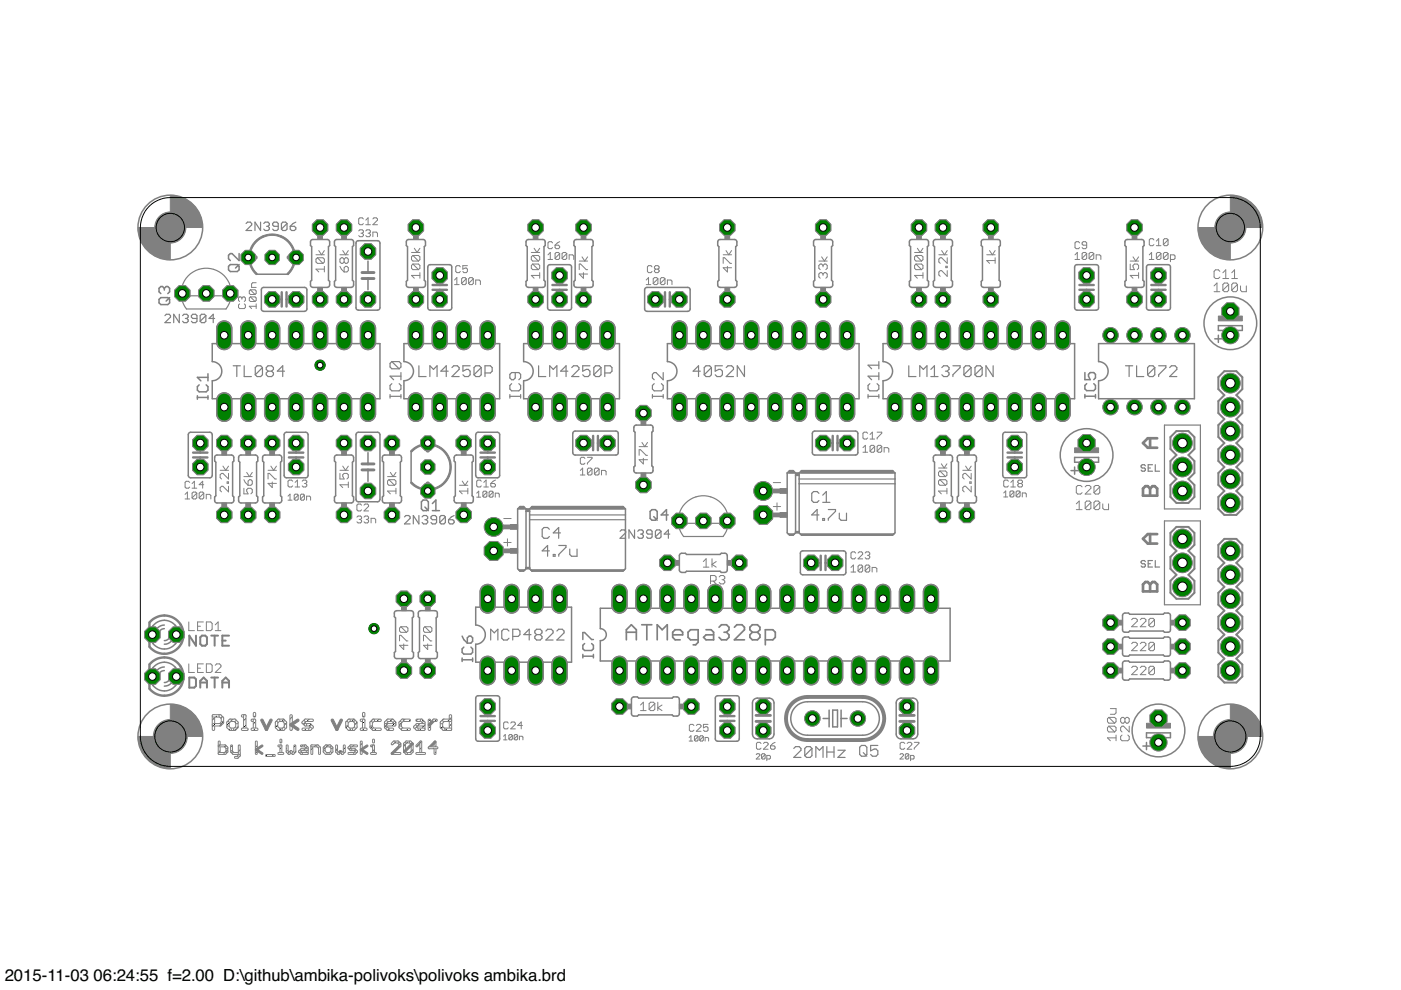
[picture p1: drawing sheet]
<svg xmlns="http://www.w3.org/2000/svg" width="297mm" height="210mm" viewBox="0 0 297 210" stroke-linecap="round" stroke-linejoin="round" font-family="sans-serif">
<defs><g id="words">
<g font-size="4.2">
<text x="1" y="207.9">2015-11-03</text>
<text x="19.8" y="207.9">06:24:55 f=2.00 D:\github\ambika-polivoks\polivoks ambika.brd</text>
</g>
</g></defs>
<g fill="#808080" stroke="#808080" stroke-width=".21">
<path d="M87.2 95.4a5 5 0 0 1 8.1 1.6l-.3 .1a4.7 4.7 0 0 0-7.7-1.2l-.3-.2z" fill-rule="evenodd"/>
<path d="M87 102.4l.3-.2a4.7 4.7 0 0 0 7.7-1.3l.3 .1a5 5 0 0 1-8.3 1.4z" fill-rule="evenodd"/>
<path d="M54 51.3l1.4-1.2 .3-.1 .1 .3a4.7 4.7 0 0 0-1.3 7.7l-.2 .3a5 5 0 0 1-.3-7z" fill-rule="evenodd"/>
<path d="M59.7 50a5 5 0 0 1 1.4 8.3l-.2-.3a4.7 4.7 0 0 0-1.3-7.7z" fill-rule="evenodd"/>
<path d="M29.3 48.2h5a1.81 1.81 0 0 0 1.8 1.9v4.9a6.8 6.8 0 0 1-6.8-6.8z" fill-rule="evenodd"/>
<path d="M36.1 41.4a6.8 6.8 0 0 1 6.8 6.8h-5a1.84 1.84 0 0 0-1.8-1.8z" fill-rule="evenodd"/>
<path d="M34.6 47a1.98 1.98 0 0 1 3.2 .2 1.98 1.98 0 0 1-1.1 2.9 1.98 1.98 0 0 1-2.6-1.9h1a1.06 1.06 0 0 1 1.5-.9 1.06 1.06 0 0 1 .2 1.8 1.06 1.06 0 0 1-1.7-.6v-.3h-1l.2-.9z" fill-rule="evenodd"/>
<path d="M254.1 48.2h4.9a1.81 1.81 0 0 0 1.9 1.9v4.9a6.8 6.8 0 0 1-6.8-6.8z" fill-rule="evenodd"/>
<path d="M260.9 41.4a6.8 6.8 0 0 1 6.8 6.8h-5a1.84 1.84 0 0 0-1.8-1.8z" fill-rule="evenodd"/>
<path d="M259.3 47a1.98 1.98 0 0 1 3.2 .1 1.98 1.98 0 0 1-1 3 1.98 1.98 0 0 1-2.6-1.9h.9a1.06 1.06 0 0 1 1.5-.9 1.06 1.06 0 0 1 .2 1.8 1.06 1.06 0 0 1-1.7-.6v-.3h-.9v-.4z" fill-rule="evenodd"/>
<path d="M254.1 156.1h4.9a1.81 1.81 0 0 0 1.9 1.9v5a6.8 6.8 0 0 1-6.8-6.9z" fill-rule="evenodd"/>
<path d="M260.9 149.4a6.8 6.8 0 0 1 6.8 6.7h-5a1.81 1.81 0 0 0-1.8-1.8z" fill-rule="evenodd"/>
<path d="M259.3 154.9a1.98 1.98 0 0 1 3.2 .1 1.98 1.98 0 0 1-1 3 1.98 1.98 0 0 1-2.6-1.9h.9a1.07 1.07 0 0 1 1.6-.9 1.07 1.07 0 0 1 .1 1.8 1.07 1.07 0 0 1-1.7-.6v-.3h-.9v-.4z" fill-rule="evenodd"/>
<path d="M29.3 156.1h5a1.81 1.81 0 0 0 1.8 1.9v5a6.8 6.8 0 0 1-6.8-6.9z" fill-rule="evenodd"/>
<path d="M36.1 149.4a6.7 6.7 0 0 1 6.8 6.7h-5a1.81 1.81 0 0 0-1.8-1.8z" fill-rule="evenodd"/>
<path d="M34.6 154.9a1.98 1.98 0 0 1 3.2 .2 1.98 1.98 0 0 1-1.1 3 1.98 1.98 0 0 1-2.6-2h1a1.07 1.07 0 0 1 1.5-.9 1.07 1.07 0 0 1 .2 1.8 1.07 1.07 0 0 1-1.7-.6v-.3h-1l.2-.8z" fill-rule="evenodd"/>
<path d="M95 97.1l.3-.1a4.9 4.9 0 0 1 0 4l-.3-.1 .4-1.6-.1-1.1z" fill-rule="evenodd"/>
<path d="M55.7 50a4.9 4.9 0 0 1 4 0l-.1 .3-1.6-.4-1.1 .1-1.1 .3z" fill-rule="evenodd"/>
<circle cx="36.1" cy="48.2" r="3.2"/>
<circle cx="260.9" cy="48.2" r="3.2"/>
<circle cx="260.9" cy="156.1" r="3.5"/>
<circle cx="36.1" cy="156.1" r="3.5"/>
<circle cx="181.9" cy="152.3" r="1.63"/>
<circle cx="172.2" cy="152.3" r="1.63"/>
<circle cx="250.7" cy="124.4" r="2.07"/>
<circle cx="250.7" cy="119.3" r="2.07"/>
<circle cx="250.7" cy="114.3" r="2.07"/>
<circle cx="250.7" cy="104.1" r="2.07"/>
<circle cx="250.7" cy="99" r="2.07"/>
<circle cx="250.7" cy="93.9" r="2.07"/>
<circle cx="260.9" cy="71.1" r="1.8"/>
<circle cx="260.9" cy="106.6" r="2.07"/>
<circle cx="260.9" cy="101.6" r="2.07"/>
<circle cx="260.9" cy="96.5" r="2.07"/>
<circle cx="260.9" cy="91.4" r="2.07"/>
<circle cx="260.9" cy="86.3" r="2.07"/>
<circle cx="260.9" cy="81.2" r="2.07"/>
<circle cx="260.9" cy="142.2" r="2.07"/>
<circle cx="260.9" cy="137.1" r="2.07"/>
<circle cx="260.9" cy="132" r="2.07"/>
<circle cx="260.9" cy="127" r="2.07"/>
<circle cx="260.9" cy="121.9" r="2.07"/>
<circle cx="260.9" cy="116.8" r="2.07"/>
<circle cx="245.6" cy="157.4" r="1.8"/>
<circle cx="235.5" cy="86.3" r="1.63"/>
<circle cx="240.5" cy="86.3" r="1.63"/>
<circle cx="240.5" cy="71.1" r="1.63"/>
<circle cx="235.5" cy="71.1" r="1.63"/>
<circle cx="245.6" cy="86.3" r="1.63"/>
<circle cx="250.7" cy="86.3" r="1.63"/>
<circle cx="245.6" cy="71.1" r="1.63"/>
<circle cx="250.7" cy="71.1" r="1.63"/>
<circle cx="161.8" cy="104.1" r="1.99"/>
<circle cx="230.4" cy="99" r="1.8"/>
<circle cx="104.7" cy="111.7" r="1.99"/>
</g>
<g fill="#808080" stroke="#808080" stroke-width=".21">
<path d="M130.1 139.7a1.64 1.64 0 0 1 1.7-.5 1.64 1.64 0 0 1 1.2 1.4v3.2a1.64 1.64 0 0 1-1.7 1.4 1.64 1.64 0 0 1-1.6-1.4v-3.2z"/>
<path d="M135.1 139.7a1.64 1.64 0 0 1 1.8-.5 1.64 1.64 0 0 1 1.1 1.4v3.2a1.64 1.64 0 0 1-1.6 1.4 1.64 1.64 0 0 1-1.6-1.4v-3.2z"/>
<path d="M140.2 139.7a1.64 1.64 0 0 1 1.8-.5 1.64 1.64 0 0 1 1.1 1.4v3.2a1.64 1.64 0 0 1-1.6 1.4 1.64 1.64 0 0 1-1.6-1.4v-3.2z"/>
<path d="M145.3 139.7a1.64 1.64 0 0 1 1.7-.5 1.64 1.64 0 0 1 1.2 1.4v3.2a1.64 1.64 0 0 1-1.6 1.4 1.64 1.64 0 0 1-1.7-1.4v-3.2z"/>
<path d="M150.4 139.7a1.64 1.64 0 0 1 1.7-.5 1.64 1.64 0 0 1 1.2 1.4v3.2a1.64 1.64 0 0 1-1.6 1.4 1.64 1.64 0 0 1-1.7-1.4v-3.2z"/>
<path d="M155.5 139.7a1.64 1.64 0 0 1 1.7-.5 1.64 1.64 0 0 1 1.2 1.4v3.2a1.64 1.64 0 0 1-1.7 1.4 1.64 1.64 0 0 1-1.6-1.4v-3.2z"/>
<path d="M160.5 139.7a1.64 1.64 0 0 1 1.8-.5 1.64 1.64 0 0 1 1.1 1.4v3.2a1.64 1.64 0 0 1-1.6 1.4 1.64 1.64 0 0 1-1.6-1.4v-3.2z"/>
<path d="M165.6 139.7a1.64 1.64 0 0 1 1.8-.5 1.64 1.64 0 0 1 1.1 1.4v3.2a1.64 1.64 0 0 1-1.6 1.4 1.64 1.64 0 0 1-1.6-1.4v-3.2z"/>
<path d="M170.7 139.7a1.64 1.64 0 0 1 1.7-.5 1.64 1.64 0 0 1 1.2 1.4v3.2a1.64 1.64 0 0 1-1.6 1.4 1.64 1.64 0 0 1-1.7-1.4v-3.2z"/>
<path d="M175.8 139.7a1.64 1.64 0 0 1 1.7-.5 1.64 1.64 0 0 1 1.2 1.4v3.2a1.64 1.64 0 0 1-1.6 1.4 1.64 1.64 0 0 1-1.7-1.4v-3.2z"/>
<path d="M180.9 139.7a1.64 1.64 0 0 1 1.7-.5 1.64 1.64 0 0 1 1.2 1.4v3.2a1.64 1.64 0 0 1-1.7 1.4 1.64 1.64 0 0 1-1.6-1.4v-3.2z"/>
<path d="M185.9 139.7a1.64 1.64 0 0 1 1.8-.5 1.64 1.64 0 0 1 1.1 1.4v3.2a1.64 1.64 0 0 1-1.6 1.4 1.64 1.64 0 0 1-1.6-1.4v-3.2z"/>
<path d="M191 139.7a1.64 1.64 0 0 1 1.8-.5 1.64 1.64 0 0 1 1.1 1.4v3.2a1.64 1.64 0 0 1-1.6 1.4 1.64 1.64 0 0 1-1.6-1.4v-3.2z"/>
<path d="M196.3 139.5a1.64 1.64 0 0 1 2.7 1.1v3.2a1.64 1.64 0 0 1-1.6 1.4 1.64 1.64 0 0 1-1.7-1.4v-3.2l.2-.6z"/>
<path d="M196.3 124.2a1.64 1.64 0 0 1 2.7 1.1v3.2a1.64 1.64 0 0 1-1.6 1.5 1.64 1.64 0 0 1-1.7-1.5v-3.2l.2-.5z"/>
<path d="M191 124.5a1.64 1.64 0 0 1 1.8-.5 1.64 1.64 0 0 1 1.1 1.3v3.2a1.64 1.64 0 0 1-1.6 1.5 1.64 1.64 0 0 1-1.6-1.5v-3.2z"/>
<path d="M185.9 124.5a1.64 1.64 0 0 1 1.8-.5 1.64 1.64 0 0 1 1.1 1.3v3.2a1.64 1.64 0 0 1-1.6 1.5 1.64 1.64 0 0 1-1.6-1.5v-3.2z"/>
<path d="M180.9 124.5a1.64 1.64 0 0 1 1.7-.5 1.64 1.64 0 0 1 1.2 1.3v3.2a1.64 1.64 0 0 1-1.7 1.5 1.64 1.64 0 0 1-1.6-1.5v-3.2z"/>
<path d="M175.8 124.5a1.64 1.64 0 0 1 1.7-.5 1.64 1.64 0 0 1 1.2 1.3v3.2a1.64 1.64 0 0 1-1.6 1.5 1.64 1.64 0 0 1-1.7-1.5v-3.2z"/>
<path d="M170.7 124.5a1.64 1.64 0 0 1 1.7-.5 1.64 1.64 0 0 1 1.2 1.3v3.2a1.64 1.64 0 0 1-1.6 1.5 1.64 1.64 0 0 1-1.7-1.5v-3.2z"/>
<path d="M165.6 124.5a1.64 1.64 0 0 1 1.8-.5 1.64 1.64 0 0 1 1.1 1.3v3.2a1.64 1.64 0 0 1-1.6 1.5 1.64 1.64 0 0 1-1.6-1.5v-3.2z"/>
<path d="M160.5 124.5a1.64 1.64 0 0 1 1.8-.5 1.64 1.64 0 0 1 1.1 1.3v3.2a1.64 1.64 0 0 1-1.6 1.5 1.64 1.64 0 0 1-1.6-1.5v-3.2z"/>
<path d="M155.5 124.5a1.64 1.64 0 0 1 1.7-.5 1.64 1.64 0 0 1 1.2 1.3v3.2a1.64 1.64 0 0 1-1.7 1.5 1.64 1.64 0 0 1-1.6-1.5v-3.2z"/>
<path d="M150.4 124.5a1.64 1.64 0 0 1 1.7-.5 1.64 1.64 0 0 1 1.2 1.3v3.2a1.64 1.64 0 0 1-1.6 1.5 1.64 1.64 0 0 1-1.7-1.5v-3.2z"/>
<path d="M145.3 124.5a1.64 1.64 0 0 1 1.7-.5 1.64 1.64 0 0 1 1.2 1.3v3.2a1.64 1.64 0 0 1-1.6 1.5 1.64 1.64 0 0 1-1.7-1.5v-3.2z"/>
<path d="M140.2 124.5a1.64 1.64 0 0 1 1.8-.5 1.64 1.64 0 0 1 1.1 1.3v3.2a1.64 1.64 0 0 1-1.6 1.5 1.64 1.64 0 0 1-1.6-1.5v-3.2z"/>
<path d="M135.1 124.5a1.64 1.64 0 0 1 1.8-.5 1.64 1.64 0 0 1 1.1 1.3v3.2a1.64 1.64 0 0 1-1.6 1.5 1.64 1.64 0 0 1-1.6-1.5v-3.2z"/>
<path d="M130.1 124.5a1.64 1.64 0 0 1 1.7-.5 1.64 1.64 0 0 1 1.2 1.3v3.2a1.64 1.64 0 0 1-1.7 1.5 1.64 1.64 0 0 1-1.6-1.5v-3.2z"/>
<path d="M102.4 139.5a1.64 1.64 0 0 1 2.6 1.1v3.2a1.64 1.64 0 0 1-1.6 1.4 1.64 1.64 0 0 1-1.6-1.4v-3.2l.2-.6z"/>
<path d="M107.4 139.5a1.64 1.64 0 0 1 2.7 1.1v3.2a1.64 1.64 0 0 1-1.6 1.4 1.64 1.64 0 0 1-1.7-1.4v-3.2l.2-.6z"/>
<path d="M107.2 124.5a1.64 1.64 0 0 1 1.7-.5 1.64 1.64 0 0 1 1.2 1.3v3.2a1.64 1.64 0 0 1-1.6 1.5 1.64 1.64 0 0 1-1.7-1.5v-3.2z"/>
<path d="M102.1 124.5a1.64 1.64 0 0 1 1.8-.5 1.64 1.64 0 0 1 1.1 1.3v3.2a1.64 1.64 0 0 1-1.6 1.5 1.64 1.64 0 0 1-1.6-1.5v-3.2z"/>
<path d="M112.5 139.5a1.64 1.64 0 0 1 2.7 1.1v3.2a1.64 1.64 0 0 1-1.6 1.4 1.64 1.64 0 0 1-1.7-1.4v-3.2l.2-.6z"/>
<path d="M117.6 139.5a1.64 1.64 0 0 1 2.7 1.1v3.2a1.64 1.64 0 0 1-1.7 1.4 1.64 1.64 0 0 1-1.6-1.4v-3.2l.2-.6z"/>
<path d="M112.3 124.5a1.64 1.64 0 0 1 1.7-.5 1.64 1.64 0 0 1 1.2 1.3v3.2a1.64 1.64 0 0 1-1.6 1.5 1.64 1.64 0 0 1-1.7-1.5v-3.2z"/>
<path d="M117.4 124.5a1.64 1.64 0 0 1 1.7-.5 1.64 1.64 0 0 1 1.2 1.3v3.2a1.64 1.64 0 0 1-1.7 1.5 1.64 1.64 0 0 1-1.6-1.5v-3.2z"/>
<path d="M46.5 83.6a1.64 1.64 0 0 1 2.7 1.1v3.2a1.64 1.64 0 0 1-1.7 1.5 1.64 1.64 0 0 1-1.6-1.5v-3.2l.2-.6z"/>
<path d="M51.6 83.6a1.64 1.64 0 0 1 2.7 1.1v3.2a1.64 1.64 0 0 1-1.7 1.5 1.64 1.64 0 0 1-1.6-1.5v-3.2l.2-.6z"/>
<path d="M76.8 83.9a1.64 1.64 0 0 1 1.7-.6 1.64 1.64 0 0 1 1.2 1.4v3.2a1.64 1.64 0 0 1-1.7 1.5 1.64 1.64 0 0 1-1.6-1.5v-3.2z"/>
<path d="M76.8 68.6a1.64 1.64 0 0 1 1.7-.5 1.64 1.64 0 0 1 1.2 1.4v3.2a1.64 1.64 0 0 1-1.7 1.5 1.64 1.64 0 0 1-1.6-1.5v-3.2z"/>
<path d="M56.7 83.6a1.64 1.64 0 0 1 2.6 1.1v3.2a1.64 1.64 0 0 1-1.6 1.5 1.64 1.64 0 0 1-1.6-1.5v-3.2l.2-.6z"/>
<path d="M61.5 83.9a1.64 1.64 0 0 1 1.7-.6 1.64 1.64 0 0 1 1.2 1.4v3.2a1.64 1.64 0 0 1-1.6 1.5 1.64 1.64 0 0 1-1.6-1.5v-3.2z"/>
<path d="M71.7 83.9a1.64 1.64 0 0 1 1.7-.6 1.64 1.64 0 0 1 1.2 1.4v3.2a1.64 1.64 0 0 1-1.7 1.5 1.64 1.64 0 0 1-1.6-1.5v-3.2z"/>
<path d="M66.6 83.9a1.64 1.64 0 0 1 1.7-.6 1.64 1.64 0 0 1 1.2 1.4v3.2a1.64 1.64 0 0 1-1.6 1.5 1.64 1.64 0 0 1-1.7-1.5v-3.2z"/>
<path d="M71.7 68.6a1.64 1.64 0 0 1 1.7-.5 1.64 1.64 0 0 1 1.2 1.4v3.2a1.64 1.64 0 0 1-1.7 1.5 1.64 1.64 0 0 1-1.6-1.5v-3.2z"/>
<path d="M66.6 68.6a1.64 1.64 0 0 1 1.7-.5 1.64 1.64 0 0 1 1.2 1.4v3.2a1.64 1.64 0 0 1-1.6 1.5 1.64 1.64 0 0 1-1.7-1.5v-3.2z"/>
<path d="M61.5 68.6a1.64 1.64 0 0 1 1.7-.5 1.64 1.64 0 0 1 1.2 1.4v3.2a1.64 1.64 0 0 1-1.6 1.5 1.64 1.64 0 0 1-1.6-1.5v-3.2z"/>
<path d="M56.7 68.4a1.64 1.64 0 0 1 2.6 1.1v3.2a1.64 1.64 0 0 1-1.6 1.5 1.64 1.64 0 0 1-1.6-1.5v-3.2l.2-.6z"/>
<path d="M51.6 68.4a1.64 1.64 0 0 1 2.7 1.1v3.2a1.64 1.64 0 0 1-1.7 1.5 1.64 1.64 0 0 1-1.6-1.5v-3.2l.2-.6z"/>
<path d="M46.5 68.4a1.64 1.64 0 0 1 2.7 1.1v3.2a1.64 1.64 0 0 1-1.7 1.5 1.64 1.64 0 0 1-1.6-1.5v-3.2l.2-.6z"/>
<path d="M112.3 83.9a1.64 1.64 0 0 1 1.7-.6 1.64 1.64 0 0 1 1.2 1.4v3.2a1.64 1.64 0 0 1-1.6 1.5 1.64 1.64 0 0 1-1.7-1.5v-3.2z"/>
<path d="M117.4 83.9a1.64 1.64 0 0 1 1.7-.6 1.64 1.64 0 0 1 1.2 1.4v3.2a1.64 1.64 0 0 1-1.7 1.5 1.64 1.64 0 0 1-1.6-1.5v-3.2z"/>
<path d="M117.4 68.6a1.64 1.64 0 0 1 1.7-.5 1.64 1.64 0 0 1 1.2 1.4v3.2a1.64 1.64 0 0 1-1.7 1.5 1.64 1.64 0 0 1-1.6-1.5v-3.2z"/>
<path d="M112.3 68.6a1.64 1.64 0 0 1 1.7-.5 1.64 1.64 0 0 1 1.2 1.4v3.2a1.64 1.64 0 0 1-1.6 1.5 1.64 1.64 0 0 1-1.7-1.5v-3.2z"/>
<path d="M122.4 83.9a1.64 1.64 0 0 1 1.8-.6 1.64 1.64 0 0 1 1.1 1.4v3.2a1.64 1.64 0 0 1-1.6 1.5 1.64 1.64 0 0 1-1.6-1.5v-3.2z"/>
<path d="M127.5 83.9a1.64 1.64 0 0 1 1.8-.6 1.64 1.64 0 0 1 1.1 1.4v3.2a1.64 1.64 0 0 1-1.6 1.5 1.64 1.64 0 0 1-1.6-1.5v-3.2z"/>
<path d="M122.4 68.6a1.64 1.64 0 0 1 1.8-.5 1.64 1.64 0 0 1 1.1 1.4v3.2a1.64 1.64 0 0 1-1.6 1.5 1.64 1.64 0 0 1-1.6-1.5v-3.2z"/>
<path d="M127.5 68.6a1.64 1.64 0 0 1 1.8-.5 1.64 1.64 0 0 1 1.1 1.4v3.2a1.64 1.64 0 0 1-1.6 1.5 1.64 1.64 0 0 1-1.6-1.5v-3.2z"/>
<path d="M86.9 83.9a1.64 1.64 0 0 1 1.7-.6 1.64 1.64 0 0 1 1.2 1.4v3.2a1.64 1.64 0 0 1-1.6 1.5 1.64 1.64 0 0 1-1.6-1.5v-3.2z"/>
<path d="M92 83.9a1.64 1.64 0 0 1 1.7-.6 1.64 1.64 0 0 1 1.2 1.4v3.2a1.64 1.64 0 0 1-1.7 1.5 1.64 1.64 0 0 1-1.6-1.5v-3.2z"/>
<path d="M92 68.6a1.64 1.64 0 0 1 1.7-.5 1.64 1.64 0 0 1 1.2 1.4v3.2a1.64 1.64 0 0 1-1.7 1.5 1.64 1.64 0 0 1-1.6-1.5v-3.2z"/>
<path d="M86.9 68.6a1.64 1.64 0 0 1 1.7-.5 1.64 1.64 0 0 1 1.2 1.4v3.2a1.64 1.64 0 0 1-1.6 1.5 1.64 1.64 0 0 1-1.6-1.5v-3.2z"/>
<path d="M97 83.9a1.64 1.64 0 0 1 1.8-.6 1.64 1.64 0 0 1 1.1 1.4v3.2a1.64 1.64 0 0 1-1.6 1.5 1.64 1.64 0 0 1-1.6-1.5v-3.2z"/>
<path d="M102.1 83.9a1.64 1.64 0 0 1 1.8-.6 1.64 1.64 0 0 1 1.1 1.4v3.2a1.64 1.64 0 0 1-1.6 1.5 1.64 1.64 0 0 1-1.6-1.5v-3.2z"/>
<path d="M97 68.6a1.64 1.64 0 0 1 1.8-.5 1.64 1.64 0 0 1 1.1 1.4v3.2a1.64 1.64 0 0 1-1.6 1.5 1.64 1.64 0 0 1-1.6-1.5v-3.2z"/>
<path d="M102.1 68.6a1.64 1.64 0 0 1 1.8-.5 1.64 1.64 0 0 1 1.1 1.4v3.2a1.64 1.64 0 0 1-1.6 1.5 1.64 1.64 0 0 1-1.6-1.5v-3.2z"/>
<path d="M188.5 83.9a1.64 1.64 0 0 1 1.7-.6 1.64 1.64 0 0 1 1.2 1.4v3.2a1.64 1.64 0 0 1-1.6 1.5 1.64 1.64 0 0 1-1.7-1.5v-3.2z"/>
<path d="M193.6 83.9a1.64 1.64 0 0 1 1.7-.6 1.64 1.64 0 0 1 1.2 1.4v3.2a1.64 1.64 0 0 1-1.7 1.5 1.64 1.64 0 0 1-1.6-1.5v-3.2z"/>
<path d="M219.2 83.6a1.64 1.64 0 0 1 2.6 1.1v3.2a1.64 1.64 0 0 1-1.6 1.5 1.64 1.64 0 0 1-1.6-1.5v-3.2l.2-.6z"/>
<path d="M224.3 83.6a1.64 1.64 0 0 1 2.6 1.1v3.2a1.64 1.64 0 0 1-1.6 1.5 1.64 1.64 0 0 1-1.6-1.5v-3.2l.2-.6z"/>
<path d="M198.6 83.9a1.64 1.64 0 0 1 1.8-.6 1.64 1.64 0 0 1 1.1 1.4v3.2a1.64 1.64 0 0 1-1.6 1.5 1.64 1.64 0 0 1-1.6-1.5v-3.2z"/>
<path d="M203.7 83.9a1.64 1.64 0 0 1 1.8-.6 1.64 1.64 0 0 1 1.1 1.4v3.2a1.64 1.64 0 0 1-1.6 1.5 1.64 1.64 0 0 1-1.6-1.5v-3.2z"/>
<path d="M214.1 83.6a1.64 1.64 0 0 1 2.7 1.1v3.2a1.64 1.64 0 0 1-1.7 1.5 1.64 1.64 0 0 1-1.6-1.5v-3.2l.2-.6z"/>
<path d="M208.8 83.9a1.64 1.64 0 0 1 1.7-.6 1.64 1.64 0 0 1 1.2 1.4v3.2a1.64 1.64 0 0 1-1.6 1.5 1.64 1.64 0 0 1-1.7-1.5v-3.2z"/>
<path d="M224.3 68.4a1.64 1.64 0 0 1 2.6 1.1v3.2a1.64 1.64 0 0 1-1.6 1.5 1.64 1.64 0 0 1-1.6-1.5v-3.2l.2-.6z"/>
<path d="M219.2 68.4a1.64 1.64 0 0 1 2.6 1.1v3.2a1.64 1.64 0 0 1-1.6 1.5 1.64 1.64 0 0 1-1.6-1.5v-3.2l.2-.6z"/>
<path d="M214.1 68.4a1.64 1.64 0 0 1 2.7 1.1v3.2a1.64 1.64 0 0 1-1.7 1.5 1.64 1.64 0 0 1-1.6-1.5v-3.2l.2-.6z"/>
<path d="M208.8 68.6a1.64 1.64 0 0 1 1.7-.5 1.64 1.64 0 0 1 1.2 1.4v3.2a1.64 1.64 0 0 1-1.6 1.5 1.64 1.64 0 0 1-1.7-1.5v-3.2z"/>
<path d="M203.7 68.6a1.64 1.64 0 0 1 1.8-.5 1.64 1.64 0 0 1 1.1 1.4v3.2a1.64 1.64 0 0 1-1.6 1.5 1.64 1.64 0 0 1-1.6-1.5v-3.2z"/>
<path d="M198.6 68.6a1.64 1.64 0 0 1 1.8-.5 1.64 1.64 0 0 1 1.1 1.4v3.2a1.64 1.64 0 0 1-1.6 1.5 1.64 1.64 0 0 1-1.6-1.5v-3.2z"/>
<path d="M193.6 68.6a1.64 1.64 0 0 1 1.7-.5 1.64 1.64 0 0 1 1.2 1.4v3.2a1.64 1.64 0 0 1-1.7 1.5 1.64 1.64 0 0 1-1.6-1.5v-3.2z"/>
<path d="M188.5 68.6a1.64 1.64 0 0 1 1.7-.5 1.64 1.64 0 0 1 1.2 1.4v3.2a1.64 1.64 0 0 1-1.6 1.5 1.64 1.64 0 0 1-1.7-1.5v-3.2z"/>
<path d="M142.8 83.9a1.64 1.64 0 0 1 1.7-.6 1.64 1.64 0 0 1 1.2 1.4v3.2a1.64 1.64 0 0 1-1.7 1.5 1.64 1.64 0 0 1-1.6-1.5v-3.2z"/>
<path d="M147.8 83.9a1.64 1.64 0 0 1 1.8-.6 1.64 1.64 0 0 1 1.1 1.4v3.2a1.64 1.64 0 0 1-1.6 1.5 1.64 1.64 0 0 1-1.6-1.5v-3.2z"/>
<path d="M173.2 83.9a1.64 1.64 0 0 1 1.8-.6 1.64 1.64 0 0 1 1.1 1.4v3.2a1.64 1.64 0 0 1-1.6 1.5 1.64 1.64 0 0 1-1.6-1.5v-3.2z"/>
<path d="M178.3 83.9a1.64 1.64 0 0 1 1.8-.6 1.64 1.64 0 0 1 1.1 1.4v3.2a1.64 1.64 0 0 1-1.6 1.5 1.64 1.64 0 0 1-1.6-1.5v-3.2z"/>
<path d="M152.9 83.9a1.64 1.64 0 0 1 1.8-.6 1.64 1.64 0 0 1 1.1 1.4v3.2a1.64 1.64 0 0 1-1.6 1.5 1.64 1.64 0 0 1-1.6-1.5v-3.2z"/>
<path d="M158 83.9a1.64 1.64 0 0 1 1.7-.6 1.64 1.64 0 0 1 1.2 1.4v3.2a1.64 1.64 0 0 1-1.6 1.5 1.64 1.64 0 0 1-1.7-1.5v-3.2z"/>
<path d="M168.2 83.9a1.64 1.64 0 0 1 1.7-.6 1.64 1.64 0 0 1 1.2 1.4v3.2a1.64 1.64 0 0 1-1.7 1.5 1.64 1.64 0 0 1-1.6-1.5v-3.2z"/>
<path d="M163.1 83.9a1.64 1.64 0 0 1 1.7-.6 1.64 1.64 0 0 1 1.2 1.4v3.2a1.64 1.64 0 0 1-1.6 1.5 1.64 1.64 0 0 1-1.7-1.5v-3.2z"/>
<path d="M178.3 68.6a1.64 1.64 0 0 1 1.8-.5 1.64 1.64 0 0 1 1.1 1.4v3.2a1.64 1.64 0 0 1-1.6 1.5 1.64 1.64 0 0 1-1.6-1.5v-3.2z"/>
<path d="M173.2 68.6a1.64 1.64 0 0 1 1.8-.5 1.64 1.64 0 0 1 1.1 1.4v3.2a1.64 1.64 0 0 1-1.6 1.5 1.64 1.64 0 0 1-1.6-1.5v-3.2z"/>
<path d="M168.2 68.6a1.64 1.64 0 0 1 1.7-.5 1.64 1.64 0 0 1 1.2 1.4v3.2a1.64 1.64 0 0 1-1.7 1.5 1.64 1.64 0 0 1-1.6-1.5v-3.2z"/>
<path d="M163.1 68.6a1.64 1.64 0 0 1 1.7-.5 1.64 1.64 0 0 1 1.2 1.4v3.2a1.64 1.64 0 0 1-1.6 1.5 1.64 1.64 0 0 1-1.7-1.5v-3.2z"/>
<path d="M158 68.6a1.64 1.64 0 0 1 1.7-.5 1.64 1.64 0 0 1 1.2 1.4v3.2a1.64 1.64 0 0 1-1.6 1.5 1.64 1.64 0 0 1-1.7-1.5v-3.2z"/>
<path d="M152.9 68.6a1.64 1.64 0 0 1 1.8-.5 1.64 1.64 0 0 1 1.1 1.4v3.2a1.64 1.64 0 0 1-1.6 1.5 1.64 1.64 0 0 1-1.6-1.5v-3.2z"/>
<path d="M147.8 68.6a1.64 1.64 0 0 1 1.8-.5 1.64 1.64 0 0 1 1.1 1.4v3.2a1.64 1.64 0 0 1-1.6 1.5 1.64 1.64 0 0 1-1.6-1.5v-3.2z"/>
<path d="M142.8 68.6a1.64 1.64 0 0 1 1.7-.5 1.64 1.64 0 0 1 1.2 1.4v3.2a1.64 1.64 0 0 1-1.7 1.5 1.64 1.64 0 0 1-1.6-1.5v-3.2z"/>
<path d="M45 151.6l.3-.1 .2 .2v3l-.2 .2-.3-.2z"/>
<path d="M45 151.6l1.7-.1 .2 .3-.2 .2h-1.5l-.2-.1z"/>
<path d="M46.5 151.6h.3l.6 .5v.3l-.4 .1-.5-.6z"/>
<path d="M47 152h.3l.1 .2v1l-.2 .3-.3-.3z"/>
<path d="M46.5 153.5l.5-.5 .4 .1v.3l-.6 .5-.3-.1z"/>
<path d="M45.1 153.5l1.6-.1 .2 .3-.2 .2h-1.5l-.2-.2z"/>
<path d="M48.7 154.4h1.1l.2 .3-.2 .2h-1l-.2-.2z"/>
<path d="M50.1 153.9h.3v.4l-.5 .5h-.3v-.3z"/>
<path d="M50.1 153h.3l.1 .2v1l-.2 .2-.3-.2z"/>
<path d="M49.6 152.5h.3l.5 .6v.3h-.3l-.5-.5z"/>
<path d="M48.7 152.5h1.1l.2 .3-.2 .2h-1l-.2-.2z"/>
<path d="M48.7 152.5h.3v.4l-.5 .5h-.3l-.1-.3z"/>
<path d="M48.2 153h.3l.1 .2v1l-.2 .2-.3-.2z"/>
<path d="M48.2 153.9h.3l.5 .6v.3h-.3l-.6-.5z"/>
<path d="M51.2 151.6l.7-.1 .3 .3-.3 .2h-.5l-.2-.1z"/>
<path d="M51.7 151.6l.2-.1 .3 .2v3l-.3 .2-.3-.2z"/>
<path d="M51.3 154.4h1.1l.2 .3-.2 .2h-1l-.2-.2z"/>
<path d="M53.3 152.6l.7-.1 .2 .3-.2 .2h-.6l-.1-.1z"/>
<path d="M53.8 152.5h.3l.1 .2v2l-.2 .2-.3-.2z"/>
<path d="M53.3 154.5l1.2-.1 .2 .3-.2 .2h-1.1l-.1-.1z"/>
<path d="M53.7 151.2l.3-.2 .2 .3v.5l-.2 .2-.3-.2z"/>
<path d="M55.4 152.5l.4 .1 .9 2v.2h-.4l-1-2z"/>
<path d="M57.3 152.5h.3l.1 .3-1 2-.3 .1-.2-.3z"/>
<path d="M58.9 154.4h1.2l.2 .3-.2 .2h-1l-.3-.2z"/>
<path d="M60.4 153.9h.3v.4l-.5 .5h-.3l-.1-.3z"/>
<path d="M60.4 153h.3l.1 .2v1l-.2 .2-.3-.2z"/>
<path d="M59.9 152.5h.3l.5 .6v.3h-.3l-.6-.5z"/>
<path d="M58.9 152.5h1.2l.2 .3-.2 .2h-1l-.3-.2z"/>
<path d="M58.9 152.5h.3l.1 .4-.5 .5h-.3l-.1-.3z"/>
<path d="M58.5 153h.3l.1 .2v1l-.2 .2-.3-.2z"/>
<path d="M58.5 153.9h.3l.5 .6-.1 .3h-.3l-.5-.5z"/>
<path d="M61.5 151.6l.3-.1 .2 .2v3l-.2 .2-.3-.2z"/>
<path d="M61.5 153.5l.3-.1 1.5 1v.4l-.3 .1-1.5-1z"/>
<path d="M61.5 153.5l1.5-1 .4 .1-.1 .3-1.5 1h-.3z"/>
<path d="M64.1 154.5l1.6-.1 .3 .3-.3 .2h-1.5l-.1-.1z"/>
<path d="M65.5 154.5l.5-.6 .4 .1v.3l-.6 .5h-.3z"/>
<path d="M65.6 153.5h.2l.6 .5-.1 .4h-.3l-.5-.6z"/>
<path d="M64.6 153.5l1.1-.1 .3 .3-.3 .2h-1l-.2-.2z"/>
<path d="M64.1 153h.3l.6 .5-.1 .4h-.3l-.5-.5z"/>
<path d="M64.6 152.5h.3l.1 .4-.6 .5h-.3v-.3z"/>
<path d="M64.6 152.5h1.6l.2 .3-.2 .2h-1.5l-.2-.2z"/>
<path d="M70.3 152.5l.4 .1 1 2-.1 .2h-.4l-1-2z"/>
<path d="M72.2 152.5h.3l.1 .3-1 2-.2 .1-.2-.3z"/>
<path d="M73.9 154.4h1.1l.2 .3-.2 .2h-1l-.2-.2z"/>
<path d="M75.3 153.9h.3v.4l-.5 .5h-.3v-.3z"/>
<path d="M75.3 153h.3l.1 .2v1l-.2 .2-.3-.2z"/>
<path d="M74.8 152.5h.3l.5 .6v.3h-.3l-.5-.5z"/>
<path d="M73.9 152.5h1.1l.2 .3-.2 .2h-1l-.2-.2z"/>
<path d="M73.9 152.5h.3v.4l-.5 .5h-.3l-.1-.3z"/>
<path d="M73.3 153.1l.3-.1 .2 .2v1l-.2 .2-.3-.2z"/>
<path d="M73.3 154l.4-.1 .5 .6v.3h-.3l-.6-.5z"/>
<path d="M76.4 152.6l.8-.1 .2 .3-.2 .2h-.6l-.2-.1z"/>
<path d="M77 152.5h.3l.1 .2v2l-.2 .2-.3-.2z"/>
<path d="M76.4 154.5l1.2-.1 .2 .3-.2 .2h-1l-.2-.1z"/>
<path d="M76.9 151.2l.3-.2 .2 .3v.5l-.2 .2-.3-.2z"/>
<path d="M79 152.6l1.6-.1 .2 .3-.2 .2h-1.5l-.1-.1z"/>
<path d="M79 152.5h.3l.1 .4-.6 .5h-.3v-.3z"/>
<path d="M78.5 153.1l.2-.1 .3 .2v1l-.3 .2-.3-.2z"/>
<path d="M78.5 154l.3-.1 .6 .6v.3h-.4l-.5-.5z"/>
<path d="M79 154.5l1.6-.1 .2 .3-.2 .2h-1.5l-.1-.1z"/>
<path d="M82.1 154.4h1.1l.3 .3-.3 .2h-1l-.2-.2z"/>
<path d="M81.6 153.9h.3l.6 .6-.1 .3h-.3l-.5-.5z"/>
<path d="M81.6 153h.3l.1 .2v1l-.2 .2-.3-.2z"/>
<path d="M82.1 152.5h.3l.1 .4-.6 .5h-.3v-.3z"/>
<path d="M82.1 152.5h1.1l.3 .3-.3 .2h-1l-.2-.2z"/>
<path d="M83.1 152.5h.3l.5 .6-.1 .3h-.3l-.5-.5z"/>
<path d="M83.5 153h.3l.1 .2v.5l-.2 .2-.3-.2z"/>
<path d="M81.6 153.5l2.1-.1 .2 .3-.2 .2h-2l-.1-.1z"/>
<path d="M85.2 152.5h1.6l.2 .3-.2 .2h-1.5l-.2-.2z"/>
<path d="M85.2 152.5h.3l.1 .4-.6 .5h-.3l-.1-.3z"/>
<path d="M84.7 153h.3l.1 .2v1l-.2 .2-.3-.2z"/>
<path d="M84.7 153.9h.3l.6 .6-.1 .3h-.3l-.6-.5z"/>
<path d="M85.2 154.4h1.6l.2 .3-.2 .2h-1.5l-.2-.2z"/>
<path d="M88.2 152.6l1.2-.1 .2 .3-.2 .2h-1l-.2-.1z"/>
<path d="M89.2 152.6l.3-.1 .6 .6v.3h-.4l-.5-.5z"/>
<path d="M89.6 153.1l.3-.1 .2 .2v1.5l-.2 .2-.3-.2z"/>
<path d="M88.2 154.5l1.7-.1 .2 .3-.2 .2h-1.5l-.2-.1z"/>
<path d="M87.7 154l.4-.1 .5 .6v.3h-.3l-.6-.5z"/>
<path d="M88.3 153.5h.3v.3l-.5 .6h-.3l-.1-.4z"/>
<path d="M88.2 153.5l1.7-.1 .2 .3-.2 .2h-1.5l-.2-.1z"/>
<path d="M90.9 152.5h.3l.1 .2v2l-.2 .2-.3-.2z"/>
<path d="M91.8 152.5h.3l.1 .4-1 1h-.3l-.1-.4z"/>
<path d="M91.8 152.5h.7l.2 .3-.2 .2h-.6l-.2-.2z"/>
<path d="M95.3 151.6l.2-.1 .3 .2v3l-.3 .2-.3-.2z"/>
<path d="M93.9 154.5l1.6-.1 .3 .3-.3 .2h-1.5l-.1-.1z"/>
<path d="M93.4 154l.3-.1 .6 .6v.3h-.4l-.5-.5z"/>
<path d="M93.4 153.1l.2-.1 .3 .2v1l-.3 .2-.3-.2z"/>
<path d="M93.9 152.5h.3l.1 .4-.6 .5h-.2l-.1-.3z"/>
<path d="M93.9 152.6l1.6-.1 .3 .3-.3 .2h-1.5l-.1-.1z"/>
<path d="M46.3 157.2l.2-.1 .2 .2v2.5l-.2 .2-.2-.2z"/>
<path d="M46.3 159.6h1.4l.2 .2-.2 .2h-1.3z"/>
<path d="M48 159.2h.2l.1 .3-.5 .4h-.2l-.1-.3z"/>
<path d="M48 158.4l.3 .1v.9l-.2 .2-.2-.2z"/>
<path d="M47.5 158h.3l.5 .4v.3h-.3l-.5-.4z"/>
<path d="M46.3 158l1.4-.1 .2 .3-.2 .1h-1.3z"/>
<path d="M48.9 158l.2-.1 .2 .2v1.3l-.2 .2-.2-.2z"/>
<path d="M49 159.2h.2l.5 .4-.1 .3h-.2l-.5-.4z"/>
<path d="M49.3 159.6h1.5l.1 .2-.1 .2h-1.3z"/>
<path d="M50.5 158l.3-.1 .1 .2v2.1l-.1 .2-.3-.2z"/>
<path d="M50.1 160.5l.5-.5 .3 .1v.2l-.5 .5-.3-.1z"/>
<path d="M49.7 160.5l.7-.1 .1 .2-.1 .2h-.5z"/>
<path d="M54.2 157.2l.2-.1 .1 .2v2.5l-.1 .2-.3-.2z"/>
<path d="M54.2 158.8h.2l1.3 .8v.3h-.2l-1.3-.8z"/>
<path d="M54.2 158.8l1.3-.8 .2 .1v.2l-1.3 .8h-.2z"/>
<path d="M56.3 160.1l1.9-.1 .2 .2-.2 .2h-1.7z"/>
<path d="M58.9 158l.7-.1 .2 .3-.1 .1h-.6z"/>
<path d="M59.4 158l.2-.1 .2 .2v1.7l-.2 .2-.2-.2z"/>
<path d="M58.9 159.6h1.1l.2 .2-.2 .2h-.9z"/>
<path d="M59.4 156.8h.3v.7l-.3-.1z"/>
<path d="M60.7 158l.2-.1 .2 .2v1.3l-.2 .2-.2-.2z"/>
<path d="M60.7 159.2h.3l.5 .4v.3h-.3l-.5-.4z"/>
<path d="M61.6 159.2h.2l.1 .3-.5 .4h-.2l-.1-.3z"/>
<path d="M61.5 159.2h.3l.5 .4v.3h-.3l-.5-.4z"/>
<path d="M62.4 159.2h.2l.1 .3-.5 .4h-.2l-.1-.3z"/>
<path d="M62.3 158l.2-.1 .2 .2v1.3l-.2 .2-.2-.2z"/>
<path d="M63.7 158l1-.1 .2 .3-.2 .1h-.8z"/>
<path d="M64.5 158h.3l.5 .4v.3h-.3l-.4-.4z"/>
<path d="M65 158.4l.3 .1v1.3l-.1 .2-.3-.2z"/>
<path d="M63.7 159.6h1.5l.1 .2-.1 .2h-1.3z"/>
<path d="M63.4 159.2h.2l.5 .4-.1 .3h-.2l-.5-.4z"/>
<path d="M63.8 158.8h.3v.3l-.5 .4h-.2l-.1-.3z"/>
<path d="M63.7 158.8l1.5-.1 .1 .3-.1 .2h-1.3z"/>
<path d="M65.9 158l.2-.1 .2 .2v1.7l-.2 .2-.2-.2z"/>
<path d="M65.9 158l1.5-.1 .1 .3-.1 .1h-1.3z"/>
<path d="M67.2 158h.3l.4 .4v.3h-.3l-.4-.4z"/>
<path d="M67.6 158.4l.3 .1v1.3l-.1 .2-.3-.2z"/>
<path d="M69 159.6h1l.2 .2-.2 .2h-.9z"/>
<path d="M70.3 159.2h.2v.3l-.4 .4h-.3v-.3z"/>
<path d="M70.2 158.4l.2-.1 .2 .2v.9l-.2 .2-.2-.2z"/>
<path d="M69.8 158h.3l.4 .4v.3h-.2l-.5-.4z"/>
<path d="M69 158l1-.1 .2 .3-.2 .1h-.9z"/>
<path d="M68.6 158.4l.4-.4h.3v.3l-.4 .4h-.3z"/>
<path d="M68.6 158.4l.3 .1v.9l-.1 .2-.3-.2z"/>
<path d="M68.6 159.2h.3l.4 .4v.3h-.3l-.4-.4z"/>
<path d="M71.2 158l.2-.1 .2 .2v1.3l-.2 .2-.2-.2z"/>
<path d="M71.2 159.2h.3l.4 .4v.3h-.3l-.4-.4z"/>
<path d="M72.1 159.2h.2v.3l-.4 .4h-.3v-.3z"/>
<path d="M72 159.2h.3l.4 .4 .1 .3h-.3l-.5-.4z"/>
<path d="M72.9 159.2h.2l.1 .3-.5 .4h-.2l-.1-.3z"/>
<path d="M72.8 158l.2-.1 .2 .2v1.3l-.2 .2-.2-.2z"/>
<path d="M73.8 159.6h1.4l.2 .2-.2 .2h-1.2z"/>
<path d="M75.5 159.2h.2l.1 .3-.5 .4h-.2l-.1-.3z"/>
<path d="M75 158.8h.3l.5 .4v.3h-.3l-.5-.4z"/>
<path d="M74.2 158.8l1-.1 .2 .3-.2 .2h-.8z"/>
<path d="M73.9 158.4h.2l.5 .4-.1 .3h-.2l-.5-.4z"/>
<path d="M74.3 158h.3v.3l-.5 .4h-.2l-.1-.3z"/>
<path d="M74.2 158l1.4-.1 .2 .3-.2 .1h-1.2z"/>
<path d="M76.4 157.2l.2-.1 .2 .2v2.5l-.2 .2-.2-.2z"/>
<path d="M76.5 158.8h.2l1.3 .8v.3h-.3l-1.2-.8z"/>
<path d="M76.5 158.8l1.2-.8 .3 .1v.2l-1.3 .8h-.2z"/>
<path d="M78.6 158l.6-.1 .2 .3-.1 .1h-.6z"/>
<path d="M79 158l.2-.1 .2 .2v1.7l-.2 .2-.2-.2z"/>
<path d="M78.6 159.6h1l.2 .2-.2 .2h-.9z"/>
<path d="M79 156.8h.4l-.1 .7-.3-.1z"/>
<path d="M83 159.6h1.8l.2 .2-.2 .2h-1.7z"/>
<path d="M83 159.6l1.7-1.6h.3v.3l-1.7 1.6h-.3z"/>
<path d="M84.7 157.5l.3 .2v.6h-.2l-.2-.1z"/>
<path d="M84.2 157.2l.3-.1 .4 .5 .1 .2-.3 .1-.5-.5z"/>
<path d="M83.4 157.2l1-.1 .2 .3-.2 .1h-.9z"/>
<path d="M83 157.6l.4-.5 .3 .1v.2l-.4 .5-.3-.1z"/>
<path d="M85.6 157.6l.2-.1 .2 .2v1.7l-.2 .2-.2-.2z"/>
<path d="M86.1 157.1l.3 .1v.2l-.7 .5-.1-.2z"/>
<path d="M86 157.2l1-.1 .2 .3-.2 .1h-.9z"/>
<path d="M86.8 157.2l.3-.1 .5 .5v.2l-.3 .1-.5-.5z"/>
<path d="M87.2 157.6l.2-.1 .2 .2v1.7l-.2 .2-.2-.2z"/>
<path d="M86.8 159.6l.5-.4h.3v.3l-.5 .4h-.3z"/>
<path d="M86 159.6h1l.2 .2-.2 .2h-.9z"/>
<path d="M85.6 159.2h.3l.4 .4 .1 .3h-.3l-.5-.4z"/>
<path d="M87.3 157.5h.2l.1 .3-1.7 1.7h-.3v-.3z"/>
<path d="M88.2 158l.9-.9 .3 .1v.2l-.9 .9h-.3z"/>
<path d="M89 157.2l.2-.1 .2 .2v2.5l-.2 .2-.2-.2z"/>
<path d="M88.2 159.6h1.8l.2 .2-.2 .2h-1.7z"/>
<path d="M92.1 157.2l.2-.1 .1 .2v2.5l-.1 .2-.3-.2z"/>
<path d="M90.8 158.4l1.3-1.3 .3 .1v.2l-1.3 1.3h-.2z"/>
<path d="M90.8 158.4l1.9-.1 .1 .3-.1 .1h-1.7z"/>
<path d="M144 149.3h.8v1h-.8z"/>
<path d="M133.1 149.3h.8v1h-.8z"/>
<path d="M85.1 128.7h1v.8h-1z"/>
<path d="M85.1 139.6h1v.8h-1z"/>
<path d="M90.2 128.7h1v.8h-1z"/>
<path d="M90.2 139.6h1v.8h-1z"/>
<path d="M237.2 131.5h.8v1h-.8z"/>
<path d="M248.2 131.5h.7v1h-.7z"/>
<path d="M237.2 136.6h.8v1h-.8z"/>
<path d="M248.2 136.6h.7v1h-.7z"/>
<path d="M237.2 141.7h.8v1h-.8z"/>
<path d="M248.2 141.7h.7v1h-.7z"/>
<path d="M240 50h1v.8h-1z"/>
<path d="M240 60.9h1v.8h-1z"/>
<path d="M47 95.7h1v.8h-1z"/>
<path d="M47 106.6h1v.8h-1z"/>
<path d="M52.1 95.7h1v.8h-1z"/>
<path d="M52.1 106.6h1v.8h-1z"/>
<path d="M57.2 106.6h1v.8h-1z"/>
<path d="M57.2 95.7h1v.8h-1z"/>
<path d="M72.4 95.7h1v.8h-1z"/>
<path d="M72.4 106.6h1v.8h-1z"/>
<path d="M72.4 60.9h1v.8h-1z"/>
<path d="M72.4 50h1v.8h-1z"/>
<path d="M82.6 95.7h1v.8h-1z"/>
<path d="M82.6 106.6h1v.8h-1z"/>
<path d="M67.4 50h1v.8h-1z"/>
<path d="M67.4 60.9h1v.8h-1z"/>
<path d="M204.5 95.7h1v.8h-1z"/>
<path d="M204.5 106.6h1v.8h-1z"/>
<path d="M199.4 106.6h1v.8h-1z"/>
<path d="M199.4 95.7h1v.8h-1z"/>
<path d="M165.4 103.6h1.5v1h-1.5z"/>
<path d="M165.4 108.7h1.5v1h-1.5z"/>
<path d="M135.9 89.4h1v.7h-1z"/>
<path d="M135.9 100.3h1v.7h-1z"/>
<path d="M108.2 111.2h1.5v1h-1.5z"/>
<path d="M108.2 116.3h1.5v1h-1.5z"/>
<path d="M153.7 60.9h1v.8h-1z"/>
<path d="M153.7 50h1v.8h-1z"/>
<path d="M209.6 60.9h1v.8h-1z"/>
<path d="M209.6 50h1v.8h-1z"/>
<path d="M113.1 50h1v.8h-1z"/>
<path d="M113.1 60.9h1v.8h-1z"/>
<path d="M87.7 50h1v.8h-1z"/>
<path d="M87.7 60.9h1v.8h-1z"/>
<path d="M97.8 95.7h1v.8h-1z"/>
<path d="M97.8 106.6h1v.8h-1z"/>
<path d="M123.2 50h1v.8h-1z"/>
<path d="M123.2 60.9h1v.8h-1z"/>
<path d="M194.3 50h1v.8h-1z"/>
<path d="M194.3 60.9h1v.8h-1z"/>
<path d="M199.4 60.9h1v.8h-1z"/>
<path d="M199.4 50h1v.8h-1z"/>
<path d="M174 50h1v.8h-1z"/>
<path d="M174 60.9h1v.8h-1z"/>
<path d="M143.3 118.8h.7v1h-.7z"/>
<path d="M154.2 118.8h.8v1h-.8z"/>
<path d="M250.2 113.7h1v1.1h-1z"/>
<path d="M250.2 118.8h1v1h-1z"/>
<path d="M250.2 123.9h1v1h-1z"/>
<path d="M250.2 93.4h1v1h-1z"/>
<path d="M250.2 98.5h1v1h-1z"/>
<path d="M250.2 103.6h1v1h-1z"/>
<path d="M258.3 67h5.1v1h-5.1z"/>
<path d="M260.3 80.7h1.1v1h-1.1z"/>
<path d="M260.3 85.8h1.1v1h-1.1z"/>
<path d="M260.3 90.9h1.1v1h-1.1z"/>
<path d="M260.3 96h1.1v1h-1.1z"/>
<path d="M260.3 101h1.1v1.1h-1.1z"/>
<path d="M260.3 106.1h1.1v1h-1.1z"/>
<path d="M260.3 116.3h1.1v1h-1.1z"/>
<path d="M260.3 121.4h1.1v1h-1.1z"/>
<path d="M260.3 126.4h1.1v1.1h-1.1z"/>
<path d="M260.3 131.5h1.1v1h-1.1z"/>
<path d="M260.3 136.6h1.1v1h-1.1z"/>
<path d="M260.3 141.7h1.1v1h-1.1z"/>
<path d="M243.1 153.4h5.1v1h-5.1z"/>
<path d="M227.8 95h5.1v1h-5.1z"/>
<circle cx="131.3" cy="149.8" r="1.76"/>
<circle cx="146.6" cy="149.8" r="1.76"/>
<circle cx="161.8" cy="154.9" r="1.76"/>
<circle cx="161.8" cy="149.8" r="1.76"/>
<circle cx="192.3" cy="154.9" r="1.76"/>
<circle cx="192.3" cy="149.8" r="1.76"/>
<circle cx="85.6" cy="142.2" r="1.76"/>
<circle cx="85.6" cy="127" r="1.76"/>
<circle cx="37.4" cy="134.6" r="1.76"/>
<circle cx="32.3" cy="134.6" r="1.76"/>
<circle cx="90.7" cy="142.2" r="1.76"/>
<circle cx="90.7" cy="127" r="1.76"/>
<circle cx="37.4" cy="143.4" r="1.76"/>
<circle cx="32.3" cy="143.4" r="1.76"/>
<circle cx="154.2" cy="149.8" r="1.76"/>
<circle cx="154.2" cy="154.9" r="1.76"/>
<circle cx="172" cy="119.3" r="1.76"/>
<circle cx="177.1" cy="119.3" r="1.76"/>
<circle cx="103.4" cy="149.8" r="1.76"/>
<circle cx="103.4" cy="154.9" r="1.76"/>
<circle cx="260.9" cy="66" r="1.95"/>
<circle cx="250.7" cy="132" r="1.76"/>
<circle cx="235.5" cy="132" r="1.76"/>
<circle cx="250.7" cy="137.1" r="1.76"/>
<circle cx="235.5" cy="137.1" r="1.76"/>
<circle cx="250.7" cy="142.2" r="1.76"/>
<circle cx="235.5" cy="142.2" r="1.76"/>
<circle cx="245.6" cy="152.3" r="1.95"/>
<circle cx="240.5" cy="63.5" r="1.76"/>
<circle cx="240.5" cy="48.2" r="1.76"/>
<circle cx="245.6" cy="58.4" r="1.76"/>
<circle cx="245.6" cy="63.5" r="1.76"/>
<circle cx="47.5" cy="109.2" r="1.76"/>
<circle cx="47.5" cy="93.9" r="1.76"/>
<circle cx="52.6" cy="109.2" r="1.76"/>
<circle cx="52.6" cy="93.9" r="1.76"/>
<circle cx="57.7" cy="93.9" r="1.76"/>
<circle cx="57.7" cy="109.2" r="1.76"/>
<circle cx="72.9" cy="109.2" r="1.76"/>
<circle cx="72.9" cy="93.9" r="1.76"/>
<circle cx="72.9" cy="48.2" r="1.76"/>
<circle cx="72.9" cy="63.5" r="1.76"/>
<circle cx="90.7" cy="93.9" r="1.62"/>
<circle cx="90.7" cy="99" r="1.62"/>
<circle cx="90.7" cy="104.1" r="1.62"/>
<circle cx="52.6" cy="54.6" r="1.62"/>
<circle cx="57.7" cy="54.6" r="1.62"/>
<circle cx="62.8" cy="54.6" r="1.62"/>
<circle cx="83.1" cy="109.2" r="1.76"/>
<circle cx="83.1" cy="93.9" r="1.76"/>
<circle cx="67.9" cy="63.5" r="1.76"/>
<circle cx="67.9" cy="48.2" r="1.76"/>
<circle cx="78" cy="53.3" r="1.76"/>
<circle cx="78" cy="63.5" r="1.76"/>
<circle cx="78" cy="104.1" r="1.76"/>
<circle cx="78" cy="93.9" r="1.76"/>
<circle cx="42.5" cy="99" r="1.76"/>
<circle cx="42.5" cy="93.9" r="1.76"/>
<circle cx="205" cy="109.2" r="1.76"/>
<circle cx="205" cy="93.9" r="1.76"/>
<circle cx="199.9" cy="93.9" r="1.76"/>
<circle cx="199.9" cy="109.2" r="1.76"/>
<circle cx="230.4" cy="63.5" r="1.76"/>
<circle cx="230.4" cy="58.4" r="1.76"/>
<circle cx="144" cy="63.5" r="1.76"/>
<circle cx="139" cy="63.5" r="1.76"/>
<circle cx="118.6" cy="63.5" r="1.76"/>
<circle cx="118.6" cy="58.4" r="1.76"/>
<circle cx="62.8" cy="93.9" r="1.76"/>
<circle cx="62.8" cy="99" r="1.76"/>
<circle cx="161.8" cy="109.2" r="2.15"/>
<circle cx="230.4" cy="93.9" r="1.95"/>
<circle cx="57.7" cy="63.5" r="1.76"/>
<circle cx="62.8" cy="63.5" r="1.76"/>
<circle cx="103.4" cy="99" r="1.76"/>
<circle cx="103.4" cy="93.9" r="1.76"/>
<circle cx="215.1" cy="99" r="1.76"/>
<circle cx="215.1" cy="93.9" r="1.76"/>
<circle cx="48.8" cy="62.2" r="1.76"/>
<circle cx="43.7" cy="62.2" r="1.76"/>
<circle cx="38.7" cy="62.2" r="1.76"/>
<circle cx="136.4" cy="102.8" r="1.76"/>
<circle cx="136.4" cy="87.6" r="1.76"/>
<circle cx="104.7" cy="116.8" r="2.15"/>
<circle cx="154.2" cy="48.2" r="1.76"/>
<circle cx="154.2" cy="63.5" r="1.76"/>
<circle cx="210.1" cy="48.2" r="1.76"/>
<circle cx="210.1" cy="63.5" r="1.76"/>
<circle cx="113.6" cy="63.5" r="1.76"/>
<circle cx="113.6" cy="48.2" r="1.76"/>
<circle cx="88.2" cy="63.5" r="1.76"/>
<circle cx="88.2" cy="48.2" r="1.76"/>
<circle cx="98.3" cy="109.2" r="1.76"/>
<circle cx="98.3" cy="93.9" r="1.76"/>
<circle cx="123.7" cy="63.5" r="1.76"/>
<circle cx="123.7" cy="48.2" r="1.76"/>
<circle cx="194.8" cy="63.5" r="1.76"/>
<circle cx="194.8" cy="48.2" r="1.76"/>
<circle cx="199.9" cy="48.2" r="1.76"/>
<circle cx="199.9" cy="63.5" r="1.76"/>
<circle cx="154.2" cy="110.4" r="1.76"/>
<circle cx="149.1" cy="110.4" r="1.76"/>
<circle cx="144" cy="110.4" r="1.76"/>
<circle cx="174.5" cy="63.5" r="1.76"/>
<circle cx="174.5" cy="48.2" r="1.76"/>
<circle cx="93.2" cy="63.5" r="1.76"/>
<circle cx="93.2" cy="58.4" r="1.76"/>
<circle cx="123.7" cy="93.9" r="1.76"/>
<circle cx="128.8" cy="93.9" r="1.76"/>
<circle cx="179.6" cy="93.9" r="1.76"/>
<circle cx="174.5" cy="93.9" r="1.76"/>
<circle cx="156.7" cy="119.3" r="1.76"/>
<circle cx="141.5" cy="119.3" r="1.76"/>
</g>
<g fill="none" stroke="#808080" stroke-width=".32">
<path d="M48.5 56.5l.3-.4h1.5l.4 .4v.7l-.4 .4h-1.5l-.3-.4zM50.7 53.8v1.4l-1.5-1.4h-.4l-.3 .3v.8l.3 .3M50.7 56.1l-.8 .7M54.4 58.1h6.6M65.9 51l.4-.2h3.1l.3 .1 .2 .4v.7l-.3 .3v7.1l.3 .3-.1 .9-.4 .3h-3.1l-.4-.2a1.32 1.32 0 0 1 .2-1.3v-7.1a1.32 1.32 0 0 1-.2-1.3zM71 51l.4-.2h3.1l.3 .1 .2 .4v.7l-.3 .3v7.1l.3 .3-.1 .9-.4 .3h-3.1l-.4-.2a1.32 1.32 0 0 1 .2-1.3v-7.1a1.32 1.32 0 0 1-.2-1.3zM75.7 51.1l4.4-.1 .4 .4 .1 13.9-.4 .4-4.2 .1-.5-.4v-13.9zM78 55.4v2.4M78 59.1v2.3M86.3 50.9l3.4-.1 .5 .3v.9l-.2 .3v7.1l.2 .3v.7l-.1 .3-.4 .2h-3l-.5-.2a1.32 1.32 0 0 1 .2-1.3v-7.1a1.32 1.32 0 0 1-.2-1.3zM90.9 56.2l4.4-.1 .3 .1 .2 .3v8.8l-.2 .4-4.4 .1-.4-.2-.1-9zM93.2 59.4v1"/>
<path d="M111.7 50.9l3.4-.1 .4 .2a1.32 1.32 0 0 1-.2 1.3v7.1a1.32 1.32 0 0 1 .2 1.3l-.4 .2h-3.1l-.5-.3v-.9l.3-.3v-7.1l-.3-.3v-.9zM116.3 56.2l4.4-.1 .5 .4v8.8l-.4 .4-4.2 .1-.5-.4v-8.8zM118.6 59.4v1M121.9 50.9l3.3-.1 .5 .2a1.32 1.32 0 0 1-.2 1.3v7.1a1.32 1.32 0 0 1 .2 1.3l-.5 .2h-3l-.5-.3v-.9l.2-.3v-7.1l-.2-.3v-.9zM152.4 50.9l3.3-.1 .5 .3v.9l-.2 .3v7.1l.2 .3v.7l-.3 .5h-3.2l-.5-.3v-.9l.2-.3v-7.1l-.2-.3v-.9zM172.6 51l.4-.2h3l.3 .1 .3 .4v.7l-.3 .3v7.1l.3 .3-.1 .9-.5 .3h-3l-.4-.2a1.32 1.32 0 0 1 .1-1.3v-7.1a1.32 1.32 0 0 1-.1-1.3zM192.9 51l.4-.2h3.1l.3 .1 .2 .4v.7l-.3 .3v7.1l.3 .3-.1 .9-.4 .3h-3.1l-.4-.2a1.32 1.32 0 0 1 .2-1.3v-7.1a1.32 1.32 0 0 1-.2-1.3zM198 51l.4-.2h3l.3 .1 .3 .4v.7l-.3 .3v7.1l.3 .3-.1 .9-.5 .3h-3l-.4-.2a1.32 1.32 0 0 1 .1-1.3v-7.1a1.32 1.32 0 0 1-.1-1.3zM208.2 50.9l3.4-.1 .4 .2a1.32 1.32 0 0 1-.2 1.3v7.1a1.32 1.32 0 0 1 .2 1.3l-.4 .2h-3l-.5-.2a1.32 1.32 0 0 1 .2-1.3v-7.1a1.32 1.32 0 0 1-.2-1.3zM228 56.2l4.4-.1 .5 .4v8.8l-.3 .4-4.3 .1-.4-.2-.1-9zM230.4 59.4v1M238.7 50.9l3.4-.1 .4 .2a1.32 1.32 0 0 1-.2 1.3v7.1a1.32 1.32 0 0 1 .2 1.3l-.4 .2h-3.1l-.5-.3v-.9l.3-.3v-7.1l-.3-.3v-.9z"/>
<path d="M243.3 56.2l4.3-.1 .5 .4 .1 8.8-.4 .4-4.2 .1-.5-.4v-8.8zM245.6 59.4v1M33.7 63.5l.4-.4h1.5l.4 .4v.7l-.4 .4h-1.5l-.4-.4zM34.8 61.1l-.3-.4h-.4l-.4 .4v.8l.4 .4M34.8 61.1l.4-.4h.4l.4 .4v.8l-.4 .4M34.8 61.1v.4M36 63.1l-.8 .7M44.1 79.2v1.6M45 72.9h35.6v11.6h-35.6v-3.8a2.03 2.03 0 0 0 2-2 2.03 2.03 0 0 0-2-2zM55.5 61.1l.4-.2 9 .1 .2 .4-.1 4.3-.4 .3h-8.8l-.4-.5zM58.7 63.5h1M60.7 63.5h1.1"/>
<path d="M85.6 72.9h20.3v11.6h-20.3v-3.8a2.03 2.03 0 0 0 2.1-2 2.03 2.03 0 0 0-2.1-2zM93.2 61.4v1.1M111 72.9h20.3v11.6h-20.3v-3.8a2.03 2.03 0 0 0 2.1-2 2.03 2.03 0 0 0-2.1-2zM118.6 61.4v1.1M136.8 61.1l.4-.2 8.9 .1 .2 .4v4.3l-.5 .3-8.9-.1-.2-.4zM140 63.5h1M141.5 72.9h40.6v11.6h-40.6v-3.8a2.03 2.03 0 0 0 2-2 2.03 2.03 0 0 0-2-2zM142 63.5h1M187.2 72.9h40.6v11.6h-40.6v-3.8a2.03 2.03 0 0 0 2.1-2 2.03 2.03 0 0 0-2.1-2zM230 79v1.5h1.1l-.3-.7v-.4l.3-.4h.8l.4 .4v.7l-.4 .4M230.4 61.4v1.1M232.9 72.9h20.3v11.6h-20.3v-3.8a2.03 2.03 0 0 0 2-2 2.03 2.03 0 0 0-2-2z"/>
<path d="M245.6 61.4v1.1M257.6 71.8h1.5M258.3 69h5.1v1.1h-5.1zM258.3 71.1v1.5M260.9 65.3v2M260.9 70.1v1.7M40 91.9l.4-.2h4.1l.5 .3v8.8l-.4 .5h-4.2l-.4-.2zM41.8 84.3h2.3M41.8 83.9v.7M42.2 81.6l-.4 .4v.7l.4 .4h1.5l.4-.4v-.7l-.4-.4M42.5 95v1M42.5 97v1"/>
<path d="M44.1 83.9v.7M44.1 80h-2.3l.8 .8M45.6 96.7l.4-.2h3.1l.4 .2 .1 .3v.7l-.3 .3v7.1l.3 .3v.9l-.5 .3h-3.1l-.4-.2a1.32 1.32 0 0 1 .2-1.3v-7.1a1.32 1.32 0 0 1-.2-1.3zM50.7 96.7l.4-.2h3l.4 .2 .2 .3v.7l-.3 .3v7.1l.3 .3-.1 .9-.5 .3h-3l-.4-.2a1.32 1.32 0 0 1 .1-1.3v-7.1a1.32 1.32 0 0 1-.1-1.3zM55.8 96.7l.4-.2h3l.4 .2 .1 .3v.7l-.2 .3v7.1l.2 .3v.9l-.5 .3h-3l-.4-.2a1.32 1.32 0 0 1 .1-1.3v-7.1a1.32 1.32 0 0 1-.1-1.3zM60.3 91.9l.4-.2h4.1l.5 .3v8.8l-.3 .5h-4.3l-.4-.2zM62.8 95v1M62.8 97v1M71 96.7l.4-.2h3.1l.4 .2 .1 .3v.7l-.3 .3v7.1l.3 .3-.1 .9-.4 .3h-3.1l-.4-.2a1.32 1.32 0 0 1 .2-1.3v-7.1a1.32 1.32 0 0 1-.2-1.3zM75.6 91.9l.4-.2h4.1l.4 .3 .1 13.9-.4 .5h-4.2l-.5-.4zM78 96v2.4M78 99.6v2.5"/>
<path d="M81.2 96.7l.4-.2h3l.4 .2 .1 .3v.7l-.2 .3v7.1l.2 .3v.9l-.5 .3h-3l-.4-.2a1.32 1.32 0 0 1 .1-1.3v-7.1a1.32 1.32 0 0 1-.1-1.3zM87.2 95.8v6.5M96.4 96.7l.4-.2h3l.5 .2a1.32 1.32 0 0 1-.2 1.3v7.1a1.32 1.32 0 0 1 .2 1.3l-.5 .2h-3l-.5-.3v-.9l.2-.3v-7.1l-.2-.3zM101 91.9l.4-.2h4l.5 .2v8.9l-.3 .5h-4.2l-.4-.2zM103.4 95v1M103.4 97v1M121.5 91.6l.4-.2h8.8l.4 .5-.1 4.4-.4 .2h-8.8l-.4-.5zM124.7 93.9h1.1M126.8 93.9h1M134.5 90.3l.4-.2h3l.5 .2a1.32 1.32 0 0 1-.2 1.4v7.1a1.32 1.32 0 0 1 .2 1.3l-.5 .2h-3l-.5-.4v-.9l.2-.2v-7.1l-.2-.3zM172.3 91.6l.4-.2h8.8l.4 .5v4.2l-.5 .4h-8.8l-.4-.5zM175.5 93.9h1.1"/>
<path d="M177.6 93.9h1M198 96.7l.4-.2h3l.4 .2 .2 .3v.7l-.3 .3v7.1l.3 .3-.1 .9-.5 .3h-3l-.4-.2a1.32 1.32 0 0 1 .1-1.3v-7.1a1.32 1.32 0 0 1-.1-1.3zM203.1 96.7l.4-.2h3l.4 .2 .1 .3v.7l-.2 .3v7.1l.2 .3v.9l-.5 .3h-3l-.4-.2a1.32 1.32 0 0 1 .1-1.3v-7.1a1.32 1.32 0 0 1-.1-1.3zM212.7 91.9l.4-.2h4.1l.4 .2 .1 8.9-.4 .5h-4.2l-.4-.2zM215.1 95v1M215.1 97v1M227.1 99.8h1.5M227.8 97h5.1v1h-5.1zM227.8 99v1.5M230 84h2.3M230 83.7v.7M230.4 93.2v2"/>
<path d="M230.4 98v1.8M230.4 81.3l-.4 .4v.8l.4 .3h1.5l.4-.3v-.8l-.4-.4M232.3 83.7v.7M89.7 106h.8l.3 .4v1.5l-.3 .4h-.8l-.4-.4v-1.5zM90.1 107.5l.7 .8M91.7 108.3h1.5M91.7 106.8l.7-.8v2.3M109.7 107.9v12.7l.6 .5M109.7 107.9l.6-.5h.7l.5 .5v12.7M109.7 107.9h22.9M111.5 108.4h.8M132.6 107.9l-.5-.5h-19.3l-.5 .5v12.7"/>
<path d="M132.6 107.9v12.7l-.5 .5h-19.3M138.2 108.1h.8l.3 .3v1.5l-.3 .4h-.8l-.4-.4v-1.5zM138.6 109.5l.7 .8M141.7 109.2h-1.5l1.1-1.1v2.2M144.3 117.4a1.32 1.32 0 0 1 1.3 .2h7.1a1.32 1.32 0 0 1 1.3-.2l.2 .4v3.1l-.2 .4-.3 .1h-.8l-.2-.3h-7.1l-.3 .3-.9-.1-.4-.4v-3.1zM166.9 100.3v12.7l.5 .5M166.9 100.3l.5-.5h.8l.5 .5v12.7M166.9 100.3h22.9M167.2 113.2h1.2M168.2 113.4l-.8 .1M168.7 100.8h.7M168.7 113l-.5 .5h-.8"/>
<path d="M168.7 113h.7M168.7 112.7h.7M168.7 112.9h.7M169.4 113l.5 .5M169.7 113.2h19.8M169.8 117l.4-.2 8.9 .1 .2 .4v4.2l-.5 .4-8.8-.1-.3-.4zM173 119.3h1M175 119.3h1M189.3 113.4l-19.4 .1M189.8 100.3l-.5-.5h-19.4l-.5 .5v12.7M189.8 100.3v12.7l-.5 .5h-19.4M32.4 136.3a3.1 3.1 0 0 0 4.9 .1"/>
<path d="M32.4 132.7a3 3 0 0 1 4.9 0M32.5 132.6a3.1 3.1 0 0 0 0 3.9M34.8 133.3l-.5 .1-.5 .4-.2 .8M34.8 132.5a2.06 2.06 0 0 0-2 2.1M36.1 134.6l-.3 .8-.4 .3-.6 .1M36.9 134.6a2.02 2.02 0 0 1-2.1 2M37.1 132.5a3.1 3.1 0 0 1 .1 4M83.7 129.7l.4-.2h3.1l.3 .1 .2 .4v.7l-.3 .3v7.1l.3 .3-.1 .9-.4 .3h-3.1l-.4-.2a1.32 1.32 0 0 1 .2-1.3v-7.1a1.32 1.32 0 0 1-.2-1.3zM88.8 129.7l.4-.2h3l.4 .2a1.32 1.32 0 0 1-.1 1.3v7.1a1.32 1.32 0 0 1 .1 1.3l-.4 .2h-3l-.4-.2a1.32 1.32 0 0 1 .1-1.3v-7.1a1.32 1.32 0 0 1-.1-1.3zM98 139.9h2.2M98 139.5v.8M98 134.9l.3 .7 .8 .8"/>
<path d="M98.3 137.2l-.3 .4v.7l.3 .4h1.5l.4-.4v-.7l-.4-.4M99.1 135.2l.4-.3h.3l.4 .3v.8l-.4 .4h-.7zM100.2 139.5v.8M100.9 128.7h20.3v11.7h-20.3v-3.8a2.03 2.03 0 0 0 2-2 2.03 2.03 0 0 0-2-2.1zM110 120.8h1.3M111 121l-.7 .1M111.5 120.6l-.5 .5h-.7M111.5 120.6h.8M111.5 120.3h.8M111.5 120.5h.8M112.3 120.6l.5 .5M112.5 120.8h19.9"/>
<path d="M123.6 139.1h2.2M123.6 135.6v-1.5h.4l1.4 1.5h.4M123.6 138.7v.8M124 136.4l-.4 .4v.8l.4 .3h1.4l.4-.3v-.8l-.4-.4M125.8 138.7v.8M127.3 129h74.1v11.1h-74.1v-4.3a1.27 1.27 0 0 0 1.3-1.2 1.27 1.27 0 0 0-1.3-1.3zM132.1 121l-19.3 .1M238.1 130.2l.4-.2h.8l.2 .2h7.1l.3-.2h.9l.4 .5v3l-.3 .5a1.32 1.32 0 0 1-1.3-.2h-7.1a1.32 1.32 0 0 1-1.3 .2l-.2-.5zM238.1 135.3l.4-.2h.8l.2 .2h7.1l.3-.2h.9l.4 .5v3l-.3 .4a1.32 1.32 0 0 1-1.3-.1h-7.1a1.32 1.32 0 0 1-1.3 .1l-.2-.4zM32.4 145.2a3.1 3.1 0 0 0 4.9 .1M32.4 141.6a3 3 0 0 1 4.9 0M32.5 141.5a3.1 3.1 0 0 0 0 3.9"/>
<path d="M34.8 142.2l-.5 .1-.5 .4-.2 .7M34.8 141.4a2.02 2.02 0 0 0-2 2M36.1 143.4l-.3 .9-.4 .3-.6 .1M36.9 143.4a2.02 2.02 0 0 1-2.1 2.1M37.1 141.4a3 3 0 0 1 .1 4M101 147.7l.4-.2h4l.5 .2v9l-.3 .4-4.2 .1-.4-.2zM103.4 150.8v1M103.4 152.8v1.1M134.1 147.9l1-.1 .3 .2h7.1l.3-.2h.9l.3 .5v3l-.2 .4a1.32 1.32 0 0 1-1.3-.1h-7.1a1.32 1.32 0 0 1-1.3 .1l-.2-.4v-3zM151.8 147.7l.4-.2h4l.5 .4v8.8l-.3 .4-4.2 .1-.5-.4zM154.2 150.8v1M154.2 152.8v1.1"/>
<path d="M159.8 148.3l.7-.3h2.6l.5 .2 .4 .3 .1 .5v6.6l-.1 .5-.4 .4-3.1 .2-.5-.2-.3-.4-.2-.5v-6.6zM161.8 149.8v1.9M161.8 153v1.9M168.8 149.7l.9-.6 1.5-.3h11.7a3.6 3.6 0 0 1 3.5 3.5 3.6 3.6 0 0 1-3.5 3.6h-11.7a3.5 3.5 0 0 1-3.3-2.3 3.5 3.5 0 0 1 .9-3.9zM174.5 152.3h1.3M175.8 150.6v3.5M176.6 150.6h1v3.5h-1zM178.3 150.6v3.5M178.3 152.3h1.3M190.3 148.3l.7-.3h2.6l.5 .2 .3 .3 .2 .5v6.6l-.2 .5-.3 .4-3.1 .2-.5-.2-.4-.4-.1-.5v-6.6zM192.3 149.8v1.9M192.3 153v1.9"/>
<path d="M238.1 140.4l.3-.2 .9-.1 .2 .3h7.1l.3-.3 .9 .1 .4 .5v3l-.3 .4a1.32 1.32 0 0 1-1.3-.1h-7.1a1.32 1.32 0 0 1-1.3 .1l-.2-.4zM242.3 158.2h1.5M243.1 155.4h5.1v1h-5.1zM243.1 157.4v1.5M245.6 151.6v2M245.6 156.4v1.8"/>
<circle cx="36.1" cy="48.2" r="6.9"/>
<circle cx="260.9" cy="48.2" r="6.9"/>
<circle cx="260.9" cy="68.5" r="5.6"/>
<circle cx="230.4" cy="96.5" r="5.6"/>
<circle cx="36.1" cy="156.1" r="6.9"/>
<circle cx="245.6" cy="154.9" r="5.6"/>
<circle cx="260.9" cy="156.1" r="6.9"/>
</g>
<g fill="none" stroke="#808080" stroke-width=".42">
<path d="M258.3 80l1.3-1.3h2.5l1.3 1.3v2.5l-1.3 1.3 1.3 1.2v2.6l-1.3 1.3 1.3 1.2v2.6l-1.3 1.2 1.3 1.3v2.5l-1.3 1.3 1.3 1.3v2.5l-1.3 1.3 1.3 1.3v2.5l-1.3 1.3h-2.5l-1.3-1.3v-2.5l1.3-1.3-1.3-1.3v-2.5l1.3-1.3-1.3-1.3v-2.5l1.3-1.3-1.3-1.2v-2.6l1.3-1.2-1.3-1.3v-2.6l1.3-1.2-1.3-1.3zM249.4 91.4h2.6l1.2 1.3v2.5l-1.2 1.3 1.2 1.2v2.6l-1.2 1.3 1.2 1.2v2.6l-1.2 1.2h-2.6l-1.2-1.2v-2.6l1.2-1.2-1.2-1.3v-2.6l1.2-1.2-1.2-1.3v-2.5zM248.2 113l1.2-1.3h2.6l1.2 1.3v2.5l-1.2 1.3 1.2 1.3v2.5l-1.2 1.3 1.2 1.2v2.6l-1.2 1.3h-2.6l-1.2-1.3v-2.6l1.2-1.2-1.2-1.3v-2.5l1.2-1.3-1.2-1.3zM258.3 115.5l1.3-1.2h2.5l1.3 1.2v2.6l-1.3 1.2 1.3 1.3v2.5l-1.3 1.3 1.3 1.3v2.5l-1.3 1.3 1.3 1.2v2.6l-1.3 1.3 1.3 1.2v2.6l-1.3 1.2 1.3 1.3v2.5l-1.3 1.3h-2.5l-1.3-1.3v-2.5l1.3-1.3-1.3-1.2v-2.6l1.3-1.2-1.3-1.3v-2.6l1.3-1.2-1.3-1.3v-2.5l1.3-1.3-1.3-1.3v-2.5l1.3-1.3-1.3-1.2zM41.6 134.8v2.1l-1.5-2.1v2.1M42.5 135.1l.3-.3h.7l.4 .3v1.4l-.4 .4h-.7l-.3-.4zM44.8 134.8h1.4M45.5 134.8v2.1M47.1 135.8h.8M48.6 134.8h-1.5v2.1h1.5M40.1 143.7h1.1l.4 .3v1.4l-.4 .4h-1.1zM42.5 144.7h1.4"/>
<path d="M42.5 145.8v-1.4l.7-.7 .7 .7v1.4M44.8 143.7h1.4M45.5 143.7v2.1M47.1 144.7h1.5M47.1 145.8v-1.4l.8-.7 .7 .7v1.4"/>
<circle cx="36.1" cy="48.2" r="3.2"/>
<circle cx="260.9" cy="48.2" r="3.2"/>
<circle cx="36.1" cy="156.1" r="3.5"/>
<circle cx="260.9" cy="156.1" r="3.5"/>
</g>
<path d="M168 149.1l.9-.7 1.7-.6h12.3a4.6 4.6 0 0 1 4.6 4.5 4.6 4.6 0 0 1-4.6 4.6h-11.7a4.6 4.6 0 0 1-4.2-2.8 4.6 4.6 0 0 1 1-5z" fill="none" stroke="#808080" stroke-width=".83"/>
<g fill="none" stroke="#808080" stroke-width=".61">
<path d="M76.8 57.8h2.5M76.8 59.1h2.5M76.8 99.6h2.5M76.8 98.4h2.5M110.3 107.7h.7M111.8 108.2h.2M112.8 107.7h19.3M167.4 100h.8M168.9 100.5h.3M169.9 100h19.4M160.3 153h3M160.3 151.7h3"/>
<path d="M190.8 153h3M190.8 151.7h3"/>
</g>
<g fill="none" stroke="#808080" stroke-width=".51">
<path d="M59.7 62v3M60.7 62v3M91.7 61.4h3.1M91.7 60.4h3.1M117.1 61.4h3.1M117.1 60.4h3.1M141 62v3M142 62v3M228.9 61.4h3M228.9 60.4h3M244.1 61.4h3M244.1 60.4h3"/>
<path d="M40.9 96h3.1M40.9 97h3.1M61.3 96h3M61.3 97h3M101.9 96h3M101.9 97h3M125.8 92.4v3.1M126.8 92.4v3.1M176.6 92.4v3.1M177.6 92.4v3.1M213.6 96h3.1M213.6 97h3.1"/>
<path d="M174 117.8v3.1M175 117.8v3.1M31.7 132v5.1M31.7 131.9a4.1 4.1 0 0 1 6.7 .6M38.3 132.4a4.1 4.1 0 0 1-1.1 5.5 4.1 4.1 0 0 1-5.5-.7M31.7 140.9v5.1M31.7 140.8a4.1 4.1 0 0 1 6.7 .6M38.3 141.3a4.1 4.1 0 0 1-1.1 5.5 4.1 4.1 0 0 1-5.5-.8M101.9 152.8h3M101.9 151.8h3M152.7 152.8h3M152.7 151.8h3"/>
</g>
<g fill="none" stroke="#808080" stroke-width="1">
<path d="M52.6 54.6h1.5M57.7 54.1v.5M61.3 54.6h1.5M67.9 48.2v1.8M72.9 48.2v1.8M88.2 48.2v1.8M113.6 48.2v1.8M123.7 48.2v1.8M154.2 48.2v1.8M174.5 48.2v1.8M194.8 48.2v1.8M199.9 48.2v1.8"/>
<path d="M210.1 48.2v1.8M240.5 48.2v1.8M67.9 61.7v1.8M72.9 61.7v1.8M88.2 61.7v1.8M113.6 61.7v1.8M123.7 61.7v1.8M154.2 61.7v1.8M174.5 61.7v1.8M194.8 61.7v1.8M199.9 61.7v1.8M210.1 61.7v1.8"/>
<path d="M240.5 61.7v1.8M47.5 93.9v1.8M52.6 93.9v1.8M57.7 93.9v1.8M72.9 93.9v1.8M83.1 93.9v1.8M90.7 93.9v1.6M90.7 99h.5M98.3 93.9v1.8M136.4 87.6v1.8M199.9 93.9v1.8M205 93.9v1.8"/>
<path d="M47.5 107.4v1.8M52.6 107.4v1.8M57.7 107.4v1.8M72.9 107.4v1.8M83.1 107.4v1.8M90.7 102.6v1.5M98.3 107.4v1.8M104.7 111.7h3.5M104.9 116.8h3.6M136.4 101v1.8M141.5 119.3h1.8M155 119.3h1.7"/>
<path d="M161.8 104.1h3.6M162.1 109.2h3.5M199.9 107.4v1.8M205 107.4v1.8M85.6 127v1.7M90.7 127v1.7M235.5 132h1.7M235.5 137.1h1.7M248.9 132h1.8M248.9 137.1h1.8M85.6 140.4v1.8M90.7 140.4v1.8"/>
<path d="M131.3 149.8h1.8M144.8 149.8h1.8M235.5 142.2h1.7M248.9 142.2h1.8"/>
</g>
<g fill="none" stroke="#808080" stroke-width=".25">
<path d="M39.9 58.5a5.3 5.3 0 0 1 7.4-.3 5.3 5.3 0 0 1 .6 7.3h-8.4a5.3 5.3 0 0 1 .4-7zM52.2 47.4l.3-.3h.6l.3 .3v.3l-1.2 1.2h1.2M55.2 47.1v1.8l-1.1-1.8v1.8M55.9 47.4l.3-.3h.6l.3 .3v.3l-.3 .3M56.5 48h.3M56.8 48l.3 .3v.3l-.3 .3h-.6l-.3-.3M59 48h-.9l-.3-.3v-.3l.3-.3h.6l.3 .3v1.2l-.3 .3h-.6l-.3-.3M60.9 47.4v1.2l-.3 .3h-.6l-.3-.3M60.9 47.4l-.3-.3h-.6l-.3 .3v1.2M60.9 47.4l-1.2 1.2M61.5 48h.9l.3 .3v.3l-.3 .3h-.6l-.3-.3zM62.7 47.1l-.6 .3-.6 .6"/>
<path d="M35 66.9l.3-.3h.6l.3 .3v.3l-1.2 1.2h1.2M38 66.6v1.8l-1.2-1.8v1.8M38.4 62.7h10.6M38.7 66.9l.3-.3h.6l.3 .3v.3l-.3 .3M39.3 67.5h.3M39.6 67.5l.3 .3v.3l-.3 .3h-.6l-.3-.3M41.8 67.5h-.9l-.3-.3v-.3l.3-.3h.6l.3 .3v1.2l-.3 .3h-.6l-.3-.3M43.6 66.9v1.2l-.3 .3h-.6l-.3-.3M43.6 66.9l-.3-.3h-.6l-.3 .3v1.2M43.6 66.9l-1.2 1.2M45.5 67.5h-1.2l.9-.9v1.8M49.4 77.6h1.6"/>
<path d="M50.2 77.6v2.2M51.8 77.6v2.2h1.5M55.6 77.9l-.3-.3h-.8l-.4 .3v1.6M55.6 77.9v1.6l-.3 .3h-.8l-.4-.3M55.6 77.9l-1.5 1.6M56.8 78.7l-.3-.4v-.4l.3-.3h.8l.4 .3v.4l-.4 .4M56.8 78.7l-.3 .4v.4l.3 .3h.8l.4-.3v-.4l-.4-.4M56.8 78.7h.8M60.3 78.7h-1.5l1.1-1.1v2.2M83.1 76.7h1.5l.4 .3v.8l-.4 .4M83.1 76.7l-.4 .3v.8l.4 .4h1.5M83.1 76.7l1.5 1.5"/>
<path d="M85 79v1.5M85 79.8h-2.3l.8 .7M88.8 77.6v2.2h1.5M91.1 79.8v-2.2l.8 .7 .8-.7v2.2M95 78.7h-1.5l1.1-1.1v2.2M95.8 77.9l.4-.3h.8l.3 .3v.4l-1.5 1.5h1.5M99.7 77.6h-1.6v1.1l.8-.4h.4l.4 .4v.8l-.4 .3h-.8l-.4-.3M102 77.9l-.4-.3h-.7l-.4 .3v1.6M102 77.9v1.6l-.4 .3h-.7l-.4-.3M102 77.9l-1.5 1.6M102.8 79.1h1.2l.4-.4v-.8l-.4-.3h-1.2v2.2M109.2 79v1.1l-.3 .4h-.4l-.4-.4v-.7l.4-.4h1.5l.4 .4v.7l-.4 .4"/>
<path d="M114.2 77.6v2.2h1.5M116.5 79.8v-2.2l.8 .7 .8-.7v2.2M120.4 78.7h-1.5l1.1-1.1v2.2M121.2 77.9l.4-.3h.8l.3 .3v.4l-1.5 1.5h1.5M125.1 77.6h-1.6v1.1l.8-.4h.4l.4 .4v.8l-.4 .3h-.8l-.4-.3M127.4 77.9l-.4-.3h-.7l-.4 .3v1.6M127.4 77.9v1.6l-.4 .3h-.7l-.4-.3M127.4 77.9l-1.5 1.6M128.2 79.1h1.2l.4-.4v-.8l-.4-.3h-1.2v2.2M140.6 79v1.5l-1.5-1.5h-.4l-.4 .4v.7l.4 .4M148.5 78.7h-1.5l1.1-1.1v2.2M150.8 77.9v1.6l-.3 .3h-.8l-.4-.3"/>
<path d="M150.8 77.9l-.3-.3h-.8l-.4 .3v1.6M150.8 77.9l-1.5 1.6M153.2 77.6h-1.6v1.1l.8-.4h.4l.4 .4v.8l-.4 .3h-.8l-.4-.3M154 77.9l.3-.3h.8l.4 .3v.4l-1.5 1.5h1.5M157.8 77.6v2.2l-1.5-2.2v2.2M186.3 79.8h-2.3l.8 .7M186.3 76.7v1.5M186.3 79v1.5M186.3 77.4h-2.3l.8 .8M192.7 77.6v2.2h1.5M195 79.8v-2.2l.8 .7 .7-.7v2.2M197.4 79.8h1.5"/>
<path d="M197.4 78.3l.7-.7v2.2M199.7 77.9l.4-.3h.7l.4 .3v.4l-.4 .4M200.4 78.7h.4M200.8 78.7l.4 .4v.4l-.4 .3h-.7l-.4-.3M202 77.6h1.6v.3l-1.6 1.6v.3M205.9 77.9l-.4-.3h-.8l-.3 .3v1.6M205.9 77.9v1.6l-.4 .3h-.8l-.3-.3M205.9 77.9l-1.5 1.6M208.2 77.9l-.3-.3h-.8l-.4 .3v1.6M208.2 77.9v1.6l-.3 .3h-.8l-.4-.3M208.2 77.9l-1.5 1.6M210.6 77.6v2.2l-1.6-2.2v2.2"/>
<path d="M238.6 77.6h1.6M239.4 77.6v2.2M241 77.6v2.2h1.5M244.8 77.9l-.3-.3h-.8l-.4 .3v1.6M244.8 77.9v1.6l-.3 .3h-.8l-.4-.3M244.8 77.9l-1.5 1.6M245.7 77.6h1.5v.3l-1.5 1.6v.3M248 77.9l.4-.3h.7l.4 .3v.4l-1.5 1.5h1.5M82.7 84h2.3M82.7 83.7v.7M83.1 81.3l-.4 .4v.8l.4 .4h1.5l.4-.4v-.8l-.4-.4M85 83.7v.7"/>
<path d="M108.1 84h2.3M108.1 83.7v.7M108.5 81.3l-.4 .4v.8l.4 .4h1.5l.4-.4v-.8l-.4-.4M110.4 83.7v.7M138.3 84h2.3M138.3 83.7v.7M138.7 81.3l-.4 .4v.8l.4 .4h1.5l.4-.4v-.8l-.4-.4M140.6 83.7v.7M184 84h2.3M184 83.7v.7M184.4 81.3l-.4 .4v.8l.4 .4h1.5l.4-.4v-.8l-.4-.4M186.3 83.7v.7"/>
<path d="M242.8 98.8l-.2-.3h-.4l-.3 .3 .3 .4h.4l.2 .2-.2 .5h-.4l-.3-.2M243.4 99.2h.5M244.3 98.5h-.9v1.4h.9M244.9 98.5v1.4h1M246.9 90.1h7.6v17.8h-7.6zM85.8 109.6l.3-.3h.6l.3 .3v.3l-1.2 1.2h1.2M88.8 109.3v1.8l-1.2-1.8v1.8M89.5 109.6l.3-.3h.6l.3 .3v.3l-.3 .3M90.1 110.2h.3M90.4 110.2l.3 .3v.3l-.3 .3h-.6l-.3-.3M92.6 110.2h-.9l-.3-.3v-.3l.3-.3h.6l.3 .3v1.2l-.3 .3h-.6l-.3-.3M94.4 109.6v1.2l-.3 .3h-.6l-.3-.3"/>
<path d="M94.4 109.6l-.3-.3h-.6l-.3 .3v1.2M94.4 109.6l-1.2 1.2M95.1 110.2h.9l.3 .3v.3l-.3 .3h-.6l-.3-.3zM96.3 109.3l-.6 .3-.6 .6M112.3 109.2h20.3M112.3 110.2h20.3M116.5 112.2l-.4-.4h-.8l-.3 .4v1.5l.3 .4h.8l.4-.4M116.5 116.8h-1.5l1.1-1.1v2.2M117.3 117.6h.4v.3h-.4zM118.5 115.7h1.5v.3l-1.5 1.6v.3M118.8 113h-1.5l1.1-1.2v2.3M120.8 116.4v1.2l.4 .3h1.1v-1.5"/>
<path d="M131.5 112.6l.3-.2h.6l.3 .2v.3l-1.2 1.2h1.2M134.5 112.4v1.7l-1.2-1.7v1.7M135.2 112.6l.3-.2h.6l.3 .2v.3l-.3 .3M135.8 113.2h.3M136.1 113.2l.3 .3v.3l-.3 .3h-.6l-.3-.3M138.3 113.2h-.9l-.3-.3v-.3l.3-.2h.6l.3 .2v1.2l-.3 .3h-.6l-.3-.3M140.1 112.6v1.2l-.3 .3h-.5l-.3-.3M140.1 112.6l-.3-.2h-.5l-.3 .2v1.2M140.1 112.6l-1.1 1.2M142 113.2h-1.2l.9-.8v1.7M143.8 111h10.6M145.3 106.7a5.3 5.3 0 0 1 7.3-.3 5.3 5.3 0 0 1 .7 7.3h-8.4a5.3 5.3 0 0 1 .4-7z"/>
<path d="M169.4 101.6h20.4M169.4 102.6h20.4M173.6 109.2h-1.5l1.1-1.2v2.3M173.6 104.6l-.4-.4h-.7l-.4 .4v1.5l.4 .4h.7l.4-.4M174.4 106.5h1.6M174.4 105l.8-.8v2.3M174.4 109.9h.4v.4h-.4zM175.6 108h1.5v.4l-1.5 1.5v.4M177.9 108.8v1.1l.4 .4h1.2v-1.5M242.8 119.1l-.2-.2h-.4l-.3 .2 .3 .4h.4l.2 .3-.2 .4h-.4l-.3-.2M243.4 119.5h.5M244.3 118.9h-.9v1.3h.9"/>
<path d="M244.9 118.9v1.3h1M246.9 110.4h7.6v17.8h-7.6zM104 135.7v-2.3l.8 .8 .8-.8v2.3M107.9 133.8l-.4-.4h-.7l-.4 .4v1.5l.4 .4h.7l.4-.4M108.7 134.9h1.2l.3-.3v-.8l-.3-.4h-1.2v2.3M112.6 134.6h-1.5l1.1-1.2v2.3M113.8 134.6l-.4-.4v-.4l.4-.4h.7l.4 .4v.4l-.4 .4M113.8 134.6l-.4 .3v.4l.4 .4h.7l.4-.4v-.4l-.4-.3M113.8 134.6h.7M115.7 133.8l.4-.4h.8l.4 .4v.4l-1.6 1.5h1.6M118.1 133.8l.3-.4h.8l.4 .4v.4l-1.5 1.5h1.5M168.3 158.7l.4-.4h.7l.4 .4v.4l-1.5 1.5h1.5"/>
<path d="M172.1 158.7v1.5l-.3 .4h-.8l-.4-.4M172.1 158.7l-.3-.4h-.8l-.4 .4v1.5M172.1 158.7l-1.5 1.5M175.3 158.3v2.3M175.3 159.4h1.5M176.8 158.3v2.3M177.7 159.1h1.5l-1.5 1.5h1.5M182.6 158.1h.8l.4 .3v1.6l-.4 .3h-.8l-.3-.3v-1.6zM183 159.6l.8 .7M186.1 158.1h-1.5v1.1l.8-.4h.3l.4 .4v.8l-.4 .3h-.7l-.4-.3M173 160.6v-2.3l.7 .8 .8-.8v2.3"/>
</g>
<g fill="none" stroke="#808080" stroke-width=".21">
<path d="M54.3 59.9h-.7l-.3 .3v.7h1M67 54h1.8M67.3 54.7h1.2l.3 .2v.6l-.3 .3M67.3 54.7l-.3 .2v.6l.3 .3h1.2M67.3 54.7l1.2 1.1M67.6 53.1l.6 .9 .6-.9M68.8 57.1h-1.8l.6 .6M68.8 56.5v1.2M72.1 56.5l.3 .6 .6 .6M72.1 54h1.8M72.7 53.1l.6 .9 .6-.9M73 54.9l.3-.2h.3l.3 .2v.6l-.3 .3h-.3l-.3-.3"/>
<path d="M73 56.8l.3-.3h.3l.3 .3v.6l-.3 .3h-.6zM73 54.9l-.3-.2h-.3l-.3 .2v.6l.3 .3h.3l.3-.3M73 54.9v.6M76.1 49l.2-.3h.5l.2 .3v.2l-.2 .2M76.5 49.4h.3M76.8 49.4l.2 .3v.3l-.2 .2h-.5l-.2-.2M77 46.4l-.2-.2h-.5l-.2 .2v1l.2 .2h.5l.2-.2M77.6 47.6h.9M77.6 46.7l.4-.5v1.4M77.6 49l.2-.3h.5l.2 .3v.2l-.2 .2M78 49.4h.3M78.3 49.4l.2 .3v.3l-.2 .2h-.5l-.2-.2"/>
<path d="M79.1 46.4l.2-.2h.5l.2 .2v.3l-.9 .9h.9M79.1 50.2v-1h.7l.2 .2v.8M87.2 53.5h1.8M87.5 56l-.3 .3v.6l.3 .3h1.2M87.5 56h1.2l.3 .3v.6l-.3 .3M87.5 54.2l-.3 .3v.6l.3 .3h1.2M87.5 54.2h1.2l.3 .3v.6l-.3 .3M87.5 56l1.2 1.2M87.5 54.2l1.2 1.2M87.8 52.6l.6 .9 .6-.9M89 58.4h-1.8l.6 .6M89 57.8v1.2"/>
<path d="M96.4 59.4l.5-.5v1.4M97.6 56.6l-.2-.3h-.5l-.3 .3v1l.3 .2h.5l.2-.2M98.8 59.1v1l-.2 .2h-.5l-.2-.2M98.8 59.1l-.2-.2h-.5l-.2 .2v1M98.8 59.1l-.9 1M99.1 56.3h-1v.8l.5-.3h.3l.2 .3v.5l-.2 .2h-.5l-.3-.2M100.4 59.1v1l-.3 .2h-.5l-.2-.2M100.4 59.1l-.3-.2h-.5l-.2 .2v1M100.4 59.1l-1 1M112.6 53.5h1.8M112.9 56l-.3 .3v.6l.3 .3h1.2M112.9 56h1.2l.3 .3v.6l-.3 .3"/>
<path d="M112.9 54.2l-.3 .3v.6l.3 .3h1.2M112.9 54.2h1.2l.3 .3v.6l-.3 .3M112.9 56l1.2 1.2M112.9 54.2l1.2 1.2M113.2 52.6l.6 .9 .6-.9M114.4 58.4h-1.8l.6 .6M114.4 57.8v1.2M116.2 55h1M116.2 54l.5-.5v1.5M117.2 51.5l-.3-.3h-.5l-.2 .3v1l.2 .2h.5l.3-.2M117.7 52h.7l.3 .2v.3l-.3 .2h-.5l-.2-.2zM118.7 51.2l-1 .8"/>
<path d="M118.7 53.8l-.3-.3h-.5l-.2 .3v1M118.7 53.8v1l-.3 .2h-.5l-.2-.2M118.7 53.8l-1 1M120.2 53.8v1l-.3 .2h-.5l-.2-.2M120.2 53.8l-.3-.3h-.5l-.2 .3v1M120.2 53.8l-1 1M120.7 55v-1h.7l.2 .3v.7M122.8 57.2v-1.2h.3l1.2 1.2h.3M122.8 55.4h1.8M123.4 54.5l.6 .9 .6-.9M123.7 57.8v1.2l-.9-.9h1.8M137 59.4l.5-.5v1.4"/>
<path d="M138.2 56.6l-.2-.3h-.5l-.2 .3v1l.2 .2h.5l.2-.2M139 57.1l-.3-.3v-.2l.3-.3h.5l.2 .3v.2l-.2 .3M139 57.1l-.3 .2v.3l.3 .2h.5l.2-.2v-.3l-.2-.2M139 57.1h.5M139.5 59.1v1l-.3 .2h-.5l-.2-.2M139.5 59.1l-.3-.2h-.5l-.2 .2v1M139.5 59.1l-1 1M141 59.1v1l-.3 .2h-.4l-.3-.2M141 59.1l-.3-.2h-.4l-.3 .2v1M141 59.1l-1 1M153.3 55.8v-1.1h.3l1.2 1.1h.3M153.3 54h1.8"/>
<path d="M153.9 53.1l.6 .9 .6-.9M154.2 56.5v1.2l-.9-.9h1.8M173.6 55.4h1.8M174.2 54.5l.6 .9 .6-.9M174.5 58.1l-.3-.3h-.3l-.3 .3v.6l.3 .3M174.5 58.1l.3-.3h.3l.3 .3v.6l-.3 .3M174.5 56.3l-.3-.3h-.3l-.3 .3v.6l.3 .3M174.5 56.3l.3-.3h.3l.3 .3v.6l-.3 .3M174.5 56.3v.3M174.5 58.1v.3M193.9 53.5h1.8M194.2 56l-.3 .3v.6l.3 .3h1.2"/>
<path d="M194.2 56h1.2l.3 .3v.6l-.3 .3M194.2 54.2l-.3 .3v.6l.3 .3h1.2M194.2 54.2h1.2l.3 .3v.6l-.3 .3M194.2 56l1.2 1.2M194.2 54.2l1.2 1.2M194.5 52.6l.6 .9 .6-.9M195.7 58.4h-1.8l.6 .6M195.7 57.8v1.2M199.1 54h1.7M199.6 53.1l.6 .9 .6-.9M200.5 56.5h.3v.2h-.3zM200.8 54.7v1.1l-1.2-1.1h-.3l-.2 .2v.6l.2 .3"/>
<path d="M200.8 57.4v1.2l-1.2-1.2h-.3l-.2 .3v.6l.2 .3M209.2 54h1.8M209.8 53.1l.6 .9 .6-.9M211 55.2h-1.8l.6 .6M211 54.7v1.1M227.9 55h1M227.9 54l.5-.5v1.5M228.9 51.5l-.2-.3h-.5l-.3 .3v1l.3 .2h.5l.2-.2M230.4 52h-.7l-.3-.2 .3-.6h.4l.3 .3v1l-.3 .2h-.4l-.3-.2M230.4 53.8v1l-.3 .2h-.4l-.3-.2M230.4 53.8l-.3-.3h-.4l-.3 .3v1M230.4 53.8l-1 1"/>
<path d="M231.9 53.8v1l-.3 .2h-.4l-.3-.2M231.9 53.8l-.3-.3h-.4l-.3 .3v1M231.9 53.8l-1 1M232.4 55v-1h.8l.2 .3v.7M239.6 56v1.2h.9l-.3-.6v-.3l.3-.3h.6l.3 .3v.6l-.3 .3M239.6 55.4h1.8M240.2 54.5l.6 .9 .6-.9M241.4 58.4h-1.8l.6 .6M241.4 57.8v1.2M243.7 54l.5-.5v1.5M243.7 55h.9M244.6 50.9l-.2-.3h-.5l-.2 .3v1l.2 .2h.5l.2-.2"/>
<path d="M245.2 52.1h.9M245.2 51.1l.5-.5v1.5M246.1 53.8l-.9 1M246.1 53.8v1l-.2 .2h-.5l-.2-.2M246.1 53.8l-.2-.3h-.5l-.2 .3v1M247.6 53.8l-.2-.3h-.5l-.2 .3v1M247.6 50.9l-.2-.3h-.5l-.2 .3v1M247.6 50.9v1l-.2 .2h-.5l-.2-.2M247.6 53.8v1l-.2 .2h-.5l-.2-.2M247.6 50.9l-.9 1M247.6 53.8l-.9 1M248.2 55h.7l.2-.2v-.5l-.2-.3h-.7v1.5"/>
<path d="M258.6 57.5l-.3-.3h-.6l-.3 .3v1.2l.3 .4h.6l.3-.4M259.3 59.1h1.2M259.3 57.8l.6-.6v1.9M261.2 59.1h1.2M261.2 57.8l.5-.6v1.9M50.8 64.4l-.2 .3v.5l.2 .2h1l.2-.2v-.5l-.2-.3M51.3 63.2l-.2-.3h-.3l-.2 .3v.5l.2 .2M51.3 63.2l.2-.3h.3l.2 .3v.5l-.2 .2M51.3 63.2v.2M53.1 62.9h1l.2 .3v.5l-.2 .2M53.1 61.4h1l.2 .3v.5l-.2 .2M53.1 62.9l-.2 .3v.5l.2 .2h1"/>
<path d="M53.1 61.4l-.2 .3v.5l.2 .2h1M53.1 62.9l1 1M53.1 61.4l1 1M54.3 64.9h-1.4l.4 .5M54.3 64.4v1M96.4 60.3h.9M100.9 60.3v-.9h.7l.3 .2v.7M137 60.3h1M141.5 60.3v-.9h.7l.3 .2v.7M257.4 60.6l.6-.6v1.8M257.4 61.8h1.2M260.5 60.3v1.2l-.3 .3h-.6l-.3-.3"/>
<path d="M260.5 60.3l-.3-.3h-.6l-.3 .3v1.2M260.5 60.3l-1.2 1.2M262.4 60.3v1.2l-.3 .3h-.6l-.3-.3M262.4 60.3l-.3-.3h-.6l-.3 .3v1.2M262.4 60.3l-1.2 1.2M263 60.6v.9l.3 .3h.9v-1.2M46.7 99.7h1.8M47.3 98.8l.6 .9 .6-.9M56.8 99.7h1.8M57.4 98.8l.6 .9 .6-.9M72.1 99.7h1.8M72.7 98.8l.6 .9 .6-.9"/>
<path d="M123 99.7l.5-.4v1.4M124 97.2l-.2-.2h-.5l-.3 .2v1l.3 .2h.5l.2-.2M124.5 97h1v.2l-1 1v.2M125.5 99.5v1l-.2 .2h-.5l-.3-.2M125.5 99.5l-.2-.2h-.5l-.3 .2v1M125.5 99.5l-1 1M127 99.5l-.2-.2h-.5l-.3 .2v1M127 99.5v1l-.2 .2h-.5l-.3-.2M127 99.5l-1 1M135.5 96.5v-1.1h.3l1.2 1.1h.3M135.5 94.7h1.8M136.1 93.8l.6 .9 .6-.9"/>
<path d="M136.4 97.2v1.2l-.9-.9h1.8M183 94.9l.5-.5v1.5M183 95.9h1M184 91.9l-.3-.3h-.5l-.2 .3v1l.2 .2h.5l.3-.2M184.5 93.1h.9M184.5 92.1l.5-.5v1.5M185.4 94.7v1l-.2 .2h-.5l-.2-.2M185.4 94.7l-.2-.3h-.5l-.2 .3v1M185.4 94.7l-.9 1M186 91.6h.9v.3l-.9 1v.2M186.9 94.7v1l-.2 .2h-.5l-.2-.2M186.9 94.7l-.2-.3h-.5l-.2 .3v1"/>
<path d="M186.9 94.7l-.9 1M187.5 95.9v-1h.7l.2 .3v.7M199 99.2h1.8M199.3 99.9l-.3 .3v.6l.3 .2h1.2M199.3 99.9h1.2l.3 .3v.6l-.3 .2M199.3 99.9l1.2 1.1M199.6 98.3l.6 .9 .6-.9M204.1 99.7h1.8M204.7 98.8l.6 .9 .6-.9M39.2 104.8l.5-.5v1.5M39.2 105.8h1M40.2 102.3l-.2-.3h-.5l-.3 .3v1l.3 .2h.5l.2-.2"/>
<path d="M40.7 103.5h1M40.7 102.5l.5-.5v1.5M41.7 104.6v1l-.2 .2h-.5l-.3-.2M41.7 104.6l-.2-.3h-.5l-.3 .3v1M41.7 104.6l-1 1M43.2 102.8h-1l.8-.8v1.5M43.2 104.6v1l-.2 .2h-.5l-.3-.2M43.2 104.6l-.2-.3h-.5l-.3 .3v1M43.2 104.6l-1 1M43.7 105.8v-1h.7l.3 .3v.7M48.2 102.2h.3v.3h-.3zM48.5 100.4v1.2l-1.2-1.2h-.3l-.3 .3v.6l.3 .3"/>
<path d="M48.5 103.1v1.2l-1.2-1.2h-.3l-.3 .3v.6l.3 .3M51.7 103.5v1.2h.9l-.3-.6v-.3l.3-.3h.6l.3 .3v.6l-.3 .3M51.7 101.7l.3 .6 .6 .6M51.7 101h1.8M52.3 100.2l.6 .8 .6-.8M52.6 102l.3-.3h.3l.3 .3v.6l-.3 .3h-.6zM56.8 101.6v-1.2h.3l1.2 1.2h.3M57.7 102.2v1.2l-.9-.9h1.8M61.1 105.2l.4-.4v1.2M61.1 106h.8M62.1 102l-.3-.2h-.5l-.2 .2v1l.2 .3h.5l.3-.3M62.6 103.3h.9"/>
<path d="M62.6 102.3l.5-.5v1.5M63.2 105v.8l-.2 .2h-.4l-.2-.2M63.2 105l-.2-.2h-.4l-.2 .2v.8M63.2 105l-.8 .8M64.1 102l.2-.2h.5l.2 .2v.3l-.2 .2M64.5 105v.8l-.2 .2h-.4l-.2-.2M64.5 105l-.2-.2h-.4l-.2 .2v.8M64.5 105l-.8 .8M64.6 102.5h.2M64.8 102.5l.2 .3v.2l-.2 .3h-.5l-.2-.3M65 106v-.8h.6l.2 .2v.6M72.1 100.4v1.2h.9l-.3-.6v-.3l.3-.3h.6l.3 .3v.6l-.3 .3"/>
<path d="M73.9 102.8h-1.8l.6 .6M73.9 102.2v1.2M75.7 109.6l.2-.2h.5l.3 .2v.3l-.3 .2M76.2 110.1h.2M76.4 110.1l.3 .3v.2l-.3 .3h-.5l-.2-.3M76.7 107.1l-.3-.2h-.5l-.2 .2v1l.2 .2h.5l.3-.2M77.2 107.1l.2-.2h.5l.2 .2v.3l-.9 .9h.9M77.2 109.6l.2-.2h.5l.2 .2v.3l-.2 .2M77.7 110.1h.2M77.9 110.1l.2 .3v.2l-.2 .3h-.5l-.2-.3M78.7 110.9v-1h.7l.3 .2v.8M82.2 101h1.7"/>
<path d="M82.5 101.7l-.3 .3v.6l.3 .3h1.2M82.5 101.7h1.2l.2 .3v.6l-.2 .3M82.5 101.7l1.2 1.2M82.8 100.2l.6 .8 .5-.8M83.9 104.1h-1.7l.6 .6M83.9 103.5v1.2M97.4 102.9h1.8M98 102l.6 .9 .6-.9M99.2 104.1h-1.8l.6 .6M99.2 103.5v1.2M101.1 104.6l.4-.5v1.3M101.1 105.4h.8"/>
<path d="M102 102l-.2-.2h-.5l-.2 .2v1l.2 .3h.5l.2-.3M102.6 103.3h.9M102.6 102.3l.5-.5v1.5M103.2 104.4v.8l-.2 .2h-.4l-.2-.2M103.2 104.4l-.2-.3h-.4l-.2 .3v.8M103.2 104.4l-.8 .8M104.1 102.5h.7l.3 .3v.2l-.3 .3h-.5l-.2-.3zM104.5 104.4v.8l-.2 .2h-.4l-.2-.2M104.5 104.4l-.2-.3h-.4l-.2 .3v.8M104.5 104.4l-.8 .8M105 105.4v-.8h.6l.3 .2v.6M105.1 101.8l-1 .7"/>
<path d="M106.8 109.9h1.6M106.8 115h1.6M107.6 114.2v1.6M123 100.7h1M127.5 100.7v-1h.8l.2 .3v.7M149.1 119.1l.6-.6v1.7M151 118.5v1.7M151.8 119.1l-.8 .6 .8 .5M164 102.3h1.5M164 107.4h1.5M164.7 106.6v1.6M181.4 117.3l-.2-.3h-.5l-.3 .3v.9l.3 .3h.5l.2-.3"/>
<path d="M181.9 117.3l.3-.3h.5l.2 .3v.2l-1 1h1M183.4 117.3l.3-.3h.5l.2 .3v.2l-.2 .3M183.9 117.8h.3M184.2 117.8l.2 .2-.2 .5h-.5l-.3-.3M199.3 101.7l-.3 .3v.6l.3 .3h1.2M199.3 101.7h1.2l.3 .3v.6l-.3 .3M199.3 101.7l1.2 1.2M200.8 104.1h-1.8l.6 .6M200.8 103.5v1.2M205.6 102.2h.3v.3h-.3zM205.9 103.1v1.2l-1.2-1.2h-.3l-.3 .3v.6l.3 .3M205.9 100.4v1.2l-1.2-1.2h-.3l-.3 .3v.6l.3 .3"/>
<path d="M212.8 104.5l.4-.4v1.3M212.8 105.4h.9M213.8 102l-.2-.2h-.5l-.3 .2v1l.3 .3h.5l.2-.3M214.3 103.3h1M214.3 102.3l.5-.5v1.5M215 104.3l-.2-.2h-.5l-.2 .2v.9M215 104.3v.9l-.2 .2h-.5l-.2-.2M215 104.3l-.9 .9M216 102.5l-.2-.2v-.3l.2-.2h.5l.3 .2v.3l-.3 .2M216 102.5l-.2 .3v.2l.2 .3h.5l.3-.3v-.2l-.3-.3M216 102.5h.5M216.3 104.3v.9l-.2 .2h-.5l-.2-.2"/>
<path d="M216.3 104.3l-.2-.2h-.5l-.2 .2v.9M216.3 104.3l-.9 .9M216.7 105.4v-.9h.7l.2 .2v.7M228.2 106.8l.6-.6v1.9M228.2 108.1h1.2M229.4 103.2l-.3-.3h-.6l-.3 .3v1.3l.3 .3h.6l.3-.3M230.1 103.2l.3-.3h.6l.3 .3v.3l-1.2 1.3h1.2M231.3 106.5v1.3l-.3 .3h-.6l-.3-.3M231.3 106.5l-.3-.3h-.6l-.3 .3v1.3M231.3 106.5l-1.2 1.3M233.2 103.2l-.3-.3h-.7l-.3 .3v1.3M233.2 103.2v1.3l-.3 .3h-.7l-.3-.3"/>
<path d="M233.2 106.5l-.3-.3h-.7l-.3 .3v1.3M233.2 106.5v1.3l-.3 .3h-.7l-.3-.3M233.2 103.2l-1.3 1.3M233.2 106.5l-1.3 1.3M233.8 106.8v1l.3 .3h.9v-1.3M40 131.9v1.8h1.2M41.9 132.8h.6M43.1 131.9h-1.2v1.8h1.2M43.8 131.9h.9l.3 .3v1.2l-.3 .3h-.9zM45.6 133.7h1.2M45.6 132.5l.6-.6v1.8M84.7 135.9v-1.2h.3l1.2 1.2h.3"/>
<path d="M85 132.9h1.2l.3 .3v.6l-.3 .3M85 132.9l-.3 .3v.6l.3 .3h1.2M85 132.9l1.2 1.2M85.6 136.5v1.2l-.9-.9h1.8M89.8 135.9v-1.2h.3l1.2 1.2h.3M90.1 132.9l-.3 .3v.6l.3 .3h1.2M90.1 132.9h1.2l.3 .3v.6l-.3 .3M90.1 132.9l1.2 1.2M90.7 136.5v1.2l-.9-.9h1.8M149.1 120.2h1.2M150.6 123.2h.9l.3-.3v-.6l-.3-.3h-.9v1.8M151.2 123.2l.6 .6"/>
<path d="M152.5 122.3l.3-.3h.6l.3 .3v.3l-.3 .3M153.1 122.9h.3M153.4 122.9l.3 .3v.3l-.3 .3h-.6l-.3-.3M180.4 120.3l.5-.5v1.5M180.4 121.3h1M182.9 120.1v.9l-.2 .3h-.5l-.3-.3M182.9 120.1l-.2-.3h-.5l-.3 .3v.9M182.9 120.1l-1 .9M184.4 120.1v.9l-.2 .3h-.5l-.3-.3M184.4 120.1l-.2-.3h-.5l-.3 .3v.9M184.4 120.1l-1 .9M184.9 121.3v-1h.8l.2 .2v.8"/>
<path d="M239.9 131.4l.3-.3h.6l.3 .3v.3l-1.2 1.2h1.2M239.9 136.5l.3-.3h.6l.3 .3v.3l-1.2 1.2h1.2M241.8 131.4l.3-.3h.6l.3 .3v.3l-1.2 1.2h1.2M241.8 136.5l.3-.3h.6l.3 .3v.3l-1.2 1.2h1.2M244.8 131.4v1.2l-.3 .3h-.6l-.3-.3M244.8 131.4l-.3-.3h-.6l-.3 .3v1.2M244.8 136.5l-.3-.3h-.6l-.3 .3v1.2M244.8 136.5v1.2l-.3 .3h-.6l-.3-.3M244.8 131.4l-1.2 1.2M244.8 136.5l-1.2 1.2M40 140.8v1.8h1.2M41.9 141.7h.6"/>
<path d="M43.1 140.8h-1.2v1.8h1.2M43.8 140.8h.9l.3 .3v1.2l-.3 .3h-.9zM45.6 141.1l.3-.3h.6l.3 .3v.3l-1.2 1.2h1.2M106.8 156.1l.3-.4v1.2M106.8 156.9h.7M107.8 153.3l-.3-.2h-.5l-.2 .2v1l.2 .2h.5l.3-.2M108.3 153.3l.2-.2h.5l.3 .2v.3l-1 .9h1M108.6 155.9v.8l-.2 .2h-.3l-.2-.2M108.6 155.9l-.2-.2h-.3l-.2 .2v.8M108.6 155.9l-.7 .8M109.7 155.9v.8l-.1 .2h-.4l-.2-.2M109.7 155.9l-.1-.2h-.4l-.2 .2v.8"/>
<path d="M109.7 155.9l-.7 .8M110.1 156.9v-.8h.6l.2 .2v.6M110.8 153.8h-1l.7-.7v1.4M135.8 149.5l.6-.6v1.8M135.8 150.7h1.2M138.8 149.2v1.2l-.3 .3h-.6l-.3-.3M138.8 149.2l-.3-.3h-.6l-.3 .3v1.2M138.8 149.2l-1.2 1.2M139.5 148.9v1.8M140.4 149.5l-.9 .6 .9 .6M146.1 156.4l.4-.4v1.1M146.1 157.1h.8"/>
<path d="M147.1 153.8l-.2-.2h-.5l-.2 .2v1l.2 .2h.5l.2-.2M147.6 153.8l.3-.2h.5l.2 .2v.3l-1 .9h1M148 156.2v.7l-.2 .2h-.4l-.2-.2M148 156.2l-.2-.2h-.4l-.2 .2v.7M148 156.2l-.8 .7M149.1 156.2v.7l-.2 .2h-.4l-.1-.2M149.1 156.2l-.2-.2h-.4l-.1 .2v.7M149.1 156.2l-.7 .7M149.5 157.1v-.7h.6l.1 .1v.6M150.1 153.6h-1v.7l.5-.2h.3l.2 .2v.5l-.2 .2h-.5l-.3-.2M160.3 160l.2-.2h.4l.2 .2v.2l-.8 .7h.8M161.4 157.6l-.3-.2h-.5l-.2 .2v1l.2 .3h.5l.3-.3"/>
<path d="M161.9 157.6l.2-.2h.5l.3 .2v.3l-1 1h1M162.2 160v.7l-.2 .2h-.4l-.1-.2M162.2 160l-.2-.2h-.4l-.1 .2v.7M162.2 160l-.7 .7M163.4 158.1h.7l.2 .3v.2l-.2 .3h-.5l-.2-.3zM164.3 157.4l-.4 .2-.5 .5M190.8 160l.2-.2h.4l.2 .2-.8 .9h.8M191.8 157.6l-.2-.2h-.5l-.3 .2v1l.3 .3h.5l.2-.3M192.3 157.6l.3-.2h.5l.2 .2v.3l-1 1h1M192.7 160v.7l-.2 .2h-.4l-.2-.2M192.7 160l-.2-.2h-.4l-.2 .2v.7M192.7 160l-.8 .7"/>
<path d="M193.8 157.4h1v.2l-1 1v.3M235.1 154h1.2l.3 .3v.6l-.3 .3M235.1 152.1h1.2l.3 .3v.6l-.3 .3M235.1 152.1l-.3 .3v.6l.3 .3h1.2M235.1 154l-.3 .3v.6l.3 .3h1.2M235.1 154l1.2 1.2M235.1 152.1l1.2 1.2M235.4 150.2h1.2v1l-.3 .2h-.9M236.6 156.4h-1.8l.6 .7M236.6 155.9v1.2M237.9 155.9l-.3 .2v.7l.3 .3h1.2l.3-.3v-.7l-.3-.2M238.5 152.4l-.3-.3h-.3l-.3 .3v.6l.3 .3h.3l.3-.3"/>
<path d="M238.5 152.4l.3-.3h.3l.3 .3v.6l-.3 .3h-.3l-.3-.3M238.5 152.4v.6M239.4 154v1.2l-1.2-1.2h-.3l-.3 .3v.6l.3 .3M239.9 141.6l.3-.3h.6l.3 .3v.3l-1.2 1.1h1.2M241.8 141.6l.3-.3h.6l.3 .3v.3l-1.2 1.1h1.2M244.8 141.6l-.3-.3h-.6l-.3 .3v1.1M244.8 141.6v1.1l-.3 .3h-.6l-.3-.3M244.8 141.6l-1.2 1.1M162.6 160.9h.6l.1-.2v-.3l-.1-.2h-.6v1.1M193.1 160.9h.5l.2-.2v-.3l-.2-.2h-.5v1.1"/>
</g>
<path d="M243.8 92.9v2M245.3 92.9h-1.9l-1.1 1 1.1 1h1.9M242.3 103.6l.5-.5h.6l.4 .5 .5-.5h.5l.5 .5v1.5h-3zM243.8 103.6v1.5M243.8 113.2v2.1M245.3 113.2h-1.9l-1.1 1 1.1 1.1h1.9M242.3 123.9l.5-.5h.6l.4 .5 .5-.5h.5l.5 .5v1.5h-3zM243.8 123.9v1.5" fill="none" stroke="#808080" stroke-width=".57"/>
<g fill="none" stroke="#808080" stroke-width=".36">
<path d="M132.8 135.7v-2.2l1.1-1 1 1v2.2M132.8 134h2.1M136.1 132.5h2.1M137.1 132.5v3.2M139.3 135.7v-3.2l1.1 1 1.1-1v3.2M142.6 134.6h2.1v-.6l-.5-.5h-1l-.6 .5v1.1l.6 .6h1M148 135.7h-1.6l-.5-.6v-1.1l.5-.5h1.6v2.7l-.5 .5h-.5M149.7 133.5h1.1l.5 .5v1.7h-1.6l-.5-.6 .5-.5h1.6M152.4 133l.6-.5h1l.6 .5v.5l-.6 .5M153.5 134h.5M154 134l.6 .6v.5l-.6 .6h-1l-.6-.6M155.7 133l.5-.5h1.1l.5 .5v.5l-2.1 2.2h2.1"/>
<path d="M159.5 134h1.1M159.5 134l-.5-.5v-.5l.5-.5h1.1l.5 .5v.5l-.5 .5M159.5 134l-.5 .6v.5l.5 .6h1.1l.5-.6v-.5l-.5-.6M162.3 135.7h1.6l.5-.6v-1.1l-.5-.5h-1.6v3.2"/>
</g>
<path d="M131.3 140.8v2.8" fill="none" stroke="#008000" stroke-width="2.9"/>
<circle cx="131.3" cy="142.2" r=".8" fill="#fff" stroke="#000" stroke-width=".21"/>
<path d="M136.4 140.8v2.8" fill="none" stroke="#008000" stroke-width="2.9"/>
<circle cx="136.4" cy="142.2" r=".8" fill="#fff" stroke="#000" stroke-width=".21"/>
<path d="M141.5 140.8v2.8" fill="none" stroke="#008000" stroke-width="2.9"/>
<circle cx="141.5" cy="142.2" r=".8" fill="#fff" stroke="#000" stroke-width=".21"/>
<path d="M146.6 140.8v2.8" fill="none" stroke="#008000" stroke-width="2.9"/>
<circle cx="146.6" cy="142.2" r=".8" fill="#fff" stroke="#000" stroke-width=".21"/>
<path d="M151.7 140.8v2.8" fill="none" stroke="#008000" stroke-width="2.9"/>
<circle cx="151.7" cy="142.2" r=".8" fill="#fff" stroke="#000" stroke-width=".21"/>
<path d="M156.7 140.8v2.8" fill="none" stroke="#008000" stroke-width="2.9"/>
<circle cx="156.7" cy="142.2" r=".8" fill="#fff" stroke="#000" stroke-width=".21"/>
<path d="M161.8 140.8v2.8" fill="none" stroke="#008000" stroke-width="2.9"/>
<circle cx="161.8" cy="142.2" r=".8" fill="#fff" stroke="#000" stroke-width=".21"/>
<path d="M166.9 140.8v2.8" fill="none" stroke="#008000" stroke-width="2.9"/>
<circle cx="166.9" cy="142.2" r=".8" fill="#fff" stroke="#000" stroke-width=".21"/>
<path d="M172 140.8v2.8" fill="none" stroke="#008000" stroke-width="2.9"/>
<circle cx="172" cy="142.2" r=".8" fill="#fff" stroke="#000" stroke-width=".21"/>
<path d="M177.1 140.8v2.8" fill="none" stroke="#008000" stroke-width="2.9"/>
<circle cx="177.1" cy="142.2" r=".8" fill="#fff" stroke="#000" stroke-width=".21"/>
<path d="M182.1 140.8v2.8" fill="none" stroke="#008000" stroke-width="2.9"/>
<circle cx="182.1" cy="142.2" r=".8" fill="#fff" stroke="#000" stroke-width=".21"/>
<path d="M187.2 140.8v2.8" fill="none" stroke="#008000" stroke-width="2.9"/>
<circle cx="187.2" cy="142.2" r=".8" fill="#fff" stroke="#000" stroke-width=".21"/>
<path d="M192.3 140.8v2.8" fill="none" stroke="#008000" stroke-width="2.9"/>
<circle cx="192.3" cy="142.2" r=".8" fill="#fff" stroke="#000" stroke-width=".21"/>
<path d="M197.4 140.8v2.8" fill="none" stroke="#008000" stroke-width="2.9"/>
<circle cx="197.4" cy="142.2" r=".8" fill="#fff" stroke="#000" stroke-width=".21"/>
<path d="M197.4 125.5v2.9" fill="none" stroke="#008000" stroke-width="2.9"/>
<circle cx="197.4" cy="127" r=".8" fill="#fff" stroke="#000" stroke-width=".21"/>
<path d="M192.3 125.5v2.9" fill="none" stroke="#008000" stroke-width="2.9"/>
<circle cx="192.3" cy="127" r=".8" fill="#fff" stroke="#000" stroke-width=".21"/>
<path d="M187.2 125.5v2.9" fill="none" stroke="#008000" stroke-width="2.9"/>
<circle cx="187.2" cy="127" r=".8" fill="#fff" stroke="#000" stroke-width=".21"/>
<path d="M182.1 125.5v2.9" fill="none" stroke="#008000" stroke-width="2.9"/>
<circle cx="182.1" cy="127" r=".8" fill="#fff" stroke="#000" stroke-width=".21"/>
<path d="M177.1 125.5v2.9" fill="none" stroke="#008000" stroke-width="2.9"/>
<circle cx="177.1" cy="127" r=".8" fill="#fff" stroke="#000" stroke-width=".21"/>
<path d="M172 125.5v2.9" fill="none" stroke="#008000" stroke-width="2.9"/>
<circle cx="172" cy="127" r=".8" fill="#fff" stroke="#000" stroke-width=".21"/>
<path d="M166.9 125.5v2.9" fill="none" stroke="#008000" stroke-width="2.9"/>
<circle cx="166.9" cy="127" r=".8" fill="#fff" stroke="#000" stroke-width=".21"/>
<path d="M161.8 125.5v2.9" fill="none" stroke="#008000" stroke-width="2.9"/>
<circle cx="161.8" cy="127" r=".8" fill="#fff" stroke="#000" stroke-width=".21"/>
<path d="M156.7 125.5v2.9" fill="none" stroke="#008000" stroke-width="2.9"/>
<circle cx="156.7" cy="127" r=".8" fill="#fff" stroke="#000" stroke-width=".21"/>
<path d="M151.7 125.5v2.9" fill="none" stroke="#008000" stroke-width="2.9"/>
<circle cx="151.7" cy="127" r=".8" fill="#fff" stroke="#000" stroke-width=".21"/>
<path d="M146.6 125.5v2.9" fill="none" stroke="#008000" stroke-width="2.9"/>
<circle cx="146.6" cy="127" r=".8" fill="#fff" stroke="#000" stroke-width=".21"/>
<path d="M141.5 125.5v2.9" fill="none" stroke="#008000" stroke-width="2.9"/>
<circle cx="141.5" cy="127" r=".8" fill="#fff" stroke="#000" stroke-width=".21"/>
<path d="M136.4 125.5v2.9" fill="none" stroke="#008000" stroke-width="2.9"/>
<circle cx="136.4" cy="127" r=".8" fill="#fff" stroke="#000" stroke-width=".21"/>
<path d="M131.3 125.5v2.9" fill="none" stroke="#008000" stroke-width="2.9"/>
<circle cx="131.3" cy="127" r=".8" fill="#fff" stroke="#000" stroke-width=".21"/>
<circle cx="131.3" cy="149.8" r="1.54" fill="#008000" stroke="#008000" stroke-width=".21"/>
<circle cx="131.3" cy="149.8" r=".8" fill="#fff" stroke="#000" stroke-width=".21"/>
<circle cx="146.6" cy="149.8" r="1.54" fill="#008000" stroke="#008000" stroke-width=".21"/>
<circle cx="146.6" cy="149.8" r=".8" fill="#fff" stroke="#000" stroke-width=".21"/>
<circle cx="181.9" cy="152.3" r="1.42" fill="#008000" stroke="#008000" stroke-width=".21"/>
<circle cx="181.9" cy="152.3" r=".8" fill="#fff" stroke="#000" stroke-width=".21"/>
<circle cx="172.2" cy="152.3" r="1.42" fill="#008000" stroke="#008000" stroke-width=".21"/>
<circle cx="172.2" cy="152.3" r=".8" fill="#fff" stroke="#000" stroke-width=".21"/>
<circle cx="161.8" cy="154.9" r="1.54" fill="#008000" stroke="#008000" stroke-width=".21"/>
<circle cx="161.8" cy="154.9" r=".8" fill="#fff" stroke="#000" stroke-width=".21"/>
<circle cx="161.8" cy="149.8" r="1.54" fill="#008000" stroke="#008000" stroke-width=".21"/>
<circle cx="161.8" cy="149.8" r=".8" fill="#fff" stroke="#000" stroke-width=".21"/>
<circle cx="192.3" cy="154.9" r="1.54" fill="#008000" stroke="#008000" stroke-width=".21"/>
<circle cx="192.3" cy="154.9" r=".8" fill="#fff" stroke="#000" stroke-width=".21"/>
<circle cx="192.3" cy="149.8" r="1.54" fill="#008000" stroke="#008000" stroke-width=".21"/>
<circle cx="192.3" cy="149.8" r=".8" fill="#fff" stroke="#000" stroke-width=".21"/>
<circle cx="85.6" cy="142.2" r="1.54" fill="#008000" stroke="#008000" stroke-width=".21"/>
<circle cx="85.6" cy="142.2" r=".8" fill="#fff" stroke="#000" stroke-width=".21"/>
<circle cx="85.6" cy="127" r="1.54" fill="#008000" stroke="#008000" stroke-width=".21"/>
<circle cx="85.6" cy="127" r=".8" fill="#fff" stroke="#000" stroke-width=".21"/>
<circle cx="37.4" cy="134.6" r="1.54" fill="#008000" stroke="#008000" stroke-width=".21"/>
<circle cx="37.4" cy="134.6" r=".8" fill="#fff" stroke="#000" stroke-width=".21"/>
<circle cx="32.3" cy="134.6" r="1.54" fill="#008000" stroke="#008000" stroke-width=".21"/>
<circle cx="32.3" cy="134.6" r=".8" fill="#fff" stroke="#000" stroke-width=".21"/>
<circle cx="90.7" cy="142.2" r="1.54" fill="#008000" stroke="#008000" stroke-width=".21"/>
<circle cx="90.7" cy="142.2" r=".8" fill="#fff" stroke="#000" stroke-width=".21"/>
<circle cx="90.7" cy="127" r="1.54" fill="#008000" stroke="#008000" stroke-width=".21"/>
<circle cx="90.7" cy="127" r=".8" fill="#fff" stroke="#000" stroke-width=".21"/>
<circle cx="37.4" cy="143.4" r="1.54" fill="#008000" stroke="#008000" stroke-width=".21"/>
<circle cx="37.4" cy="143.4" r=".8" fill="#fff" stroke="#000" stroke-width=".21"/>
<circle cx="32.3" cy="143.4" r="1.54" fill="#008000" stroke="#008000" stroke-width=".21"/>
<circle cx="32.3" cy="143.4" r=".8" fill="#fff" stroke="#000" stroke-width=".21"/>
<circle cx="154.2" cy="149.8" r="1.54" fill="#008000" stroke="#008000" stroke-width=".21"/>
<circle cx="154.2" cy="149.8" r=".8" fill="#fff" stroke="#000" stroke-width=".21"/>
<circle cx="154.2" cy="154.9" r="1.54" fill="#008000" stroke="#008000" stroke-width=".21"/>
<circle cx="154.2" cy="154.9" r=".8" fill="#fff" stroke="#000" stroke-width=".21"/>
<circle cx="172" cy="119.3" r="1.54" fill="#008000" stroke="#008000" stroke-width=".21"/>
<circle cx="172" cy="119.3" r=".8" fill="#fff" stroke="#000" stroke-width=".21"/>
<circle cx="177.1" cy="119.3" r="1.54" fill="#008000" stroke="#008000" stroke-width=".21"/>
<circle cx="177.1" cy="119.3" r=".8" fill="#fff" stroke="#000" stroke-width=".21"/>
<circle cx="103.4" cy="149.8" r="1.54" fill="#008000" stroke="#008000" stroke-width=".21"/>
<circle cx="103.4" cy="149.8" r=".8" fill="#fff" stroke="#000" stroke-width=".21"/>
<circle cx="103.4" cy="154.9" r="1.54" fill="#008000" stroke="#008000" stroke-width=".21"/>
<circle cx="103.4" cy="154.9" r=".8" fill="#fff" stroke="#000" stroke-width=".21"/>
<circle cx="250.7" cy="124.4" r="1.88" fill="#008000" stroke="#008000" stroke-width=".21"/>
<circle cx="250.7" cy="124.4" r="1.02" fill="#fff" stroke="#000" stroke-width=".21"/>
<circle cx="250.7" cy="119.3" r="1.88" fill="#008000" stroke="#008000" stroke-width=".21"/>
<circle cx="250.7" cy="119.3" r="1.02" fill="#fff" stroke="#000" stroke-width=".21"/>
<circle cx="250.7" cy="114.3" r="1.88" fill="#008000" stroke="#008000" stroke-width=".21"/>
<circle cx="250.7" cy="114.3" r="1.02" fill="#fff" stroke="#000" stroke-width=".21"/>
<circle cx="250.7" cy="104.1" r="1.88" fill="#008000" stroke="#008000" stroke-width=".21"/>
<circle cx="250.7" cy="104.1" r="1.02" fill="#fff" stroke="#000" stroke-width=".21"/>
<circle cx="250.7" cy="99" r="1.88" fill="#008000" stroke="#008000" stroke-width=".21"/>
<circle cx="250.7" cy="99" r="1.02" fill="#fff" stroke="#000" stroke-width=".21"/>
<circle cx="250.7" cy="93.9" r="1.88" fill="#008000" stroke="#008000" stroke-width=".21"/>
<circle cx="250.7" cy="93.9" r="1.02" fill="#fff" stroke="#000" stroke-width=".21"/>
<circle cx="260.9" cy="66" r="1.74" fill="#008000" stroke="#008000" stroke-width=".21"/>
<circle cx="260.9" cy="66" r=".8" fill="#fff" stroke="#000" stroke-width=".21"/>
<circle cx="260.9" cy="71.1" r="1.61" fill="#008000" stroke="#008000" stroke-width=".21"/>
<circle cx="260.9" cy="71.1" r=".8" fill="#fff" stroke="#000" stroke-width=".21"/>
<path d="M103.4 140.8v2.8" fill="none" stroke="#008000" stroke-width="2.9"/>
<circle cx="103.4" cy="142.2" r=".8" fill="#fff" stroke="#000" stroke-width=".21"/>
<path d="M108.5 140.8v2.8" fill="none" stroke="#008000" stroke-width="2.9"/>
<circle cx="108.5" cy="142.2" r=".8" fill="#fff" stroke="#000" stroke-width=".21"/>
<path d="M108.5 125.5v2.9" fill="none" stroke="#008000" stroke-width="2.9"/>
<circle cx="108.5" cy="127" r=".8" fill="#fff" stroke="#000" stroke-width=".21"/>
<path d="M103.4 125.5v2.9" fill="none" stroke="#008000" stroke-width="2.9"/>
<circle cx="103.4" cy="127" r=".8" fill="#fff" stroke="#000" stroke-width=".21"/>
<path d="M113.6 140.8v2.8" fill="none" stroke="#008000" stroke-width="2.9"/>
<circle cx="113.6" cy="142.2" r=".8" fill="#fff" stroke="#000" stroke-width=".21"/>
<path d="M118.6 140.8v2.8" fill="none" stroke="#008000" stroke-width="2.9"/>
<circle cx="118.6" cy="142.2" r=".8" fill="#fff" stroke="#000" stroke-width=".21"/>
<path d="M113.6 125.5v2.9" fill="none" stroke="#008000" stroke-width="2.9"/>
<circle cx="113.6" cy="127" r=".8" fill="#fff" stroke="#000" stroke-width=".21"/>
<path d="M118.6 125.5v2.9" fill="none" stroke="#008000" stroke-width="2.9"/>
<circle cx="118.6" cy="127" r=".8" fill="#fff" stroke="#000" stroke-width=".21"/>
<circle cx="250.7" cy="132" r="1.54" fill="#008000" stroke="#008000" stroke-width=".21"/>
<circle cx="250.7" cy="132" r=".8" fill="#fff" stroke="#000" stroke-width=".21"/>
<circle cx="235.5" cy="132" r="1.54" fill="#008000" stroke="#008000" stroke-width=".21"/>
<circle cx="235.5" cy="132" r=".8" fill="#fff" stroke="#000" stroke-width=".21"/>
<circle cx="250.7" cy="137.1" r="1.54" fill="#008000" stroke="#008000" stroke-width=".21"/>
<circle cx="250.7" cy="137.1" r=".8" fill="#fff" stroke="#000" stroke-width=".21"/>
<circle cx="235.5" cy="137.1" r="1.54" fill="#008000" stroke="#008000" stroke-width=".21"/>
<circle cx="235.5" cy="137.1" r=".8" fill="#fff" stroke="#000" stroke-width=".21"/>
<circle cx="250.7" cy="142.2" r="1.54" fill="#008000" stroke="#008000" stroke-width=".21"/>
<circle cx="250.7" cy="142.2" r=".8" fill="#fff" stroke="#000" stroke-width=".21"/>
<circle cx="235.5" cy="142.2" r="1.54" fill="#008000" stroke="#008000" stroke-width=".21"/>
<circle cx="235.5" cy="142.2" r=".8" fill="#fff" stroke="#000" stroke-width=".21"/>
<circle cx="260.9" cy="106.6" r="1.88" fill="#008000" stroke="#008000" stroke-width=".21"/>
<circle cx="260.9" cy="106.6" r="1.02" fill="#fff" stroke="#000" stroke-width=".21"/>
<circle cx="260.9" cy="101.6" r="1.88" fill="#008000" stroke="#008000" stroke-width=".21"/>
<circle cx="260.9" cy="101.6" r="1.02" fill="#fff" stroke="#000" stroke-width=".21"/>
<circle cx="260.9" cy="96.5" r="1.88" fill="#008000" stroke="#008000" stroke-width=".21"/>
<circle cx="260.9" cy="96.5" r="1.02" fill="#fff" stroke="#000" stroke-width=".21"/>
<circle cx="260.9" cy="91.4" r="1.88" fill="#008000" stroke="#008000" stroke-width=".21"/>
<circle cx="260.9" cy="91.4" r="1.02" fill="#fff" stroke="#000" stroke-width=".21"/>
<circle cx="260.9" cy="86.3" r="1.88" fill="#008000" stroke="#008000" stroke-width=".21"/>
<circle cx="260.9" cy="86.3" r="1.02" fill="#fff" stroke="#000" stroke-width=".21"/>
<circle cx="260.9" cy="81.2" r="1.88" fill="#008000" stroke="#008000" stroke-width=".21"/>
<circle cx="260.9" cy="81.2" r="1.02" fill="#fff" stroke="#000" stroke-width=".21"/>
<circle cx="260.9" cy="142.2" r="1.88" fill="#008000" stroke="#008000" stroke-width=".21"/>
<circle cx="260.9" cy="142.2" r="1.02" fill="#fff" stroke="#000" stroke-width=".21"/>
<circle cx="260.9" cy="137.1" r="1.88" fill="#008000" stroke="#008000" stroke-width=".21"/>
<circle cx="260.9" cy="137.1" r="1.02" fill="#fff" stroke="#000" stroke-width=".21"/>
<circle cx="260.9" cy="132" r="1.88" fill="#008000" stroke="#008000" stroke-width=".21"/>
<circle cx="260.9" cy="132" r="1.02" fill="#fff" stroke="#000" stroke-width=".21"/>
<circle cx="260.9" cy="127" r="1.88" fill="#008000" stroke="#008000" stroke-width=".21"/>
<circle cx="260.9" cy="127" r="1.02" fill="#fff" stroke="#000" stroke-width=".21"/>
<circle cx="260.9" cy="121.9" r="1.88" fill="#008000" stroke="#008000" stroke-width=".21"/>
<circle cx="260.9" cy="121.9" r="1.02" fill="#fff" stroke="#000" stroke-width=".21"/>
<circle cx="260.9" cy="116.8" r="1.88" fill="#008000" stroke="#008000" stroke-width=".21"/>
<circle cx="260.9" cy="116.8" r="1.02" fill="#fff" stroke="#000" stroke-width=".21"/>
<circle cx="245.6" cy="152.3" r="1.74" fill="#008000" stroke="#008000" stroke-width=".21"/>
<circle cx="245.6" cy="152.3" r=".8" fill="#fff" stroke="#000" stroke-width=".21"/>
<circle cx="245.6" cy="157.4" r="1.61" fill="#008000" stroke="#008000" stroke-width=".21"/>
<circle cx="245.6" cy="157.4" r=".8" fill="#fff" stroke="#000" stroke-width=".21"/>
<circle cx="240.5" cy="63.5" r="1.54" fill="#008000" stroke="#008000" stroke-width=".21"/>
<circle cx="240.5" cy="63.5" r=".8" fill="#fff" stroke="#000" stroke-width=".21"/>
<circle cx="240.5" cy="48.2" r="1.54" fill="#008000" stroke="#008000" stroke-width=".21"/>
<circle cx="240.5" cy="48.2" r=".8" fill="#fff" stroke="#000" stroke-width=".21"/>
<circle cx="245.6" cy="58.4" r="1.54" fill="#008000" stroke="#008000" stroke-width=".21"/>
<circle cx="245.6" cy="58.4" r=".8" fill="#fff" stroke="#000" stroke-width=".21"/>
<circle cx="245.6" cy="63.5" r="1.54" fill="#008000" stroke="#008000" stroke-width=".21"/>
<circle cx="245.6" cy="63.5" r=".8" fill="#fff" stroke="#000" stroke-width=".21"/>
<circle cx="235.5" cy="86.3" r="1.42" fill="#008000" stroke="#008000" stroke-width=".21"/>
<circle cx="235.5" cy="86.3" r=".8" fill="#fff" stroke="#000" stroke-width=".21"/>
<circle cx="240.5" cy="86.3" r="1.42" fill="#008000" stroke="#008000" stroke-width=".21"/>
<circle cx="240.5" cy="86.3" r=".8" fill="#fff" stroke="#000" stroke-width=".21"/>
<circle cx="240.5" cy="71.1" r="1.42" fill="#008000" stroke="#008000" stroke-width=".21"/>
<circle cx="240.5" cy="71.1" r=".8" fill="#fff" stroke="#000" stroke-width=".21"/>
<circle cx="235.5" cy="71.1" r="1.42" fill="#008000" stroke="#008000" stroke-width=".21"/>
<circle cx="235.5" cy="71.1" r=".8" fill="#fff" stroke="#000" stroke-width=".21"/>
<circle cx="245.6" cy="86.3" r="1.42" fill="#008000" stroke="#008000" stroke-width=".21"/>
<circle cx="245.6" cy="86.3" r=".8" fill="#fff" stroke="#000" stroke-width=".21"/>
<circle cx="250.7" cy="86.3" r="1.42" fill="#008000" stroke="#008000" stroke-width=".21"/>
<circle cx="250.7" cy="86.3" r=".8" fill="#fff" stroke="#000" stroke-width=".21"/>
<circle cx="245.6" cy="71.1" r="1.42" fill="#008000" stroke="#008000" stroke-width=".21"/>
<circle cx="245.6" cy="71.1" r=".8" fill="#fff" stroke="#000" stroke-width=".21"/>
<circle cx="250.7" cy="71.1" r="1.42" fill="#008000" stroke="#008000" stroke-width=".21"/>
<circle cx="250.7" cy="71.1" r=".8" fill="#fff" stroke="#000" stroke-width=".21"/>
<circle cx="47.5" cy="109.2" r="1.54" fill="#008000" stroke="#008000" stroke-width=".21"/>
<circle cx="47.5" cy="109.2" r=".8" fill="#fff" stroke="#000" stroke-width=".21"/>
<circle cx="47.5" cy="93.9" r="1.54" fill="#008000" stroke="#008000" stroke-width=".21"/>
<circle cx="47.5" cy="93.9" r=".8" fill="#fff" stroke="#000" stroke-width=".21"/>
<circle cx="52.6" cy="109.2" r="1.54" fill="#008000" stroke="#008000" stroke-width=".21"/>
<circle cx="52.6" cy="109.2" r=".8" fill="#fff" stroke="#000" stroke-width=".21"/>
<circle cx="52.6" cy="93.9" r="1.54" fill="#008000" stroke="#008000" stroke-width=".21"/>
<circle cx="52.6" cy="93.9" r=".8" fill="#fff" stroke="#000" stroke-width=".21"/>
<circle cx="57.7" cy="93.9" r="1.54" fill="#008000" stroke="#008000" stroke-width=".21"/>
<circle cx="57.7" cy="93.9" r=".8" fill="#fff" stroke="#000" stroke-width=".21"/>
<circle cx="57.7" cy="109.2" r="1.54" fill="#008000" stroke="#008000" stroke-width=".21"/>
<circle cx="57.7" cy="109.2" r=".8" fill="#fff" stroke="#000" stroke-width=".21"/>
<circle cx="72.9" cy="109.2" r="1.54" fill="#008000" stroke="#008000" stroke-width=".21"/>
<circle cx="72.9" cy="109.2" r=".8" fill="#fff" stroke="#000" stroke-width=".21"/>
<circle cx="72.9" cy="93.9" r="1.54" fill="#008000" stroke="#008000" stroke-width=".21"/>
<circle cx="72.9" cy="93.9" r=".8" fill="#fff" stroke="#000" stroke-width=".21"/>
<circle cx="72.9" cy="48.2" r="1.54" fill="#008000" stroke="#008000" stroke-width=".21"/>
<circle cx="72.9" cy="48.2" r=".8" fill="#fff" stroke="#000" stroke-width=".21"/>
<circle cx="72.9" cy="63.5" r="1.54" fill="#008000" stroke="#008000" stroke-width=".21"/>
<circle cx="72.9" cy="63.5" r=".8" fill="#fff" stroke="#000" stroke-width=".21"/>
<circle cx="90.7" cy="93.9" r="1.42" fill="#008000" stroke="#008000" stroke-width=".21"/>
<circle cx="90.7" cy="93.9" r=".7" fill="#fff" stroke="#000" stroke-width=".21"/>
<circle cx="90.7" cy="99" r="1.42" fill="#008000" stroke="#008000" stroke-width=".21"/>
<circle cx="90.7" cy="99" r=".7" fill="#fff" stroke="#000" stroke-width=".21"/>
<circle cx="90.7" cy="104.1" r="1.42" fill="#008000" stroke="#008000" stroke-width=".21"/>
<circle cx="90.7" cy="104.1" r=".7" fill="#fff" stroke="#000" stroke-width=".21"/>
<circle cx="52.6" cy="54.6" r="1.42" fill="#008000" stroke="#008000" stroke-width=".21"/>
<circle cx="52.6" cy="54.6" r=".7" fill="#fff" stroke="#000" stroke-width=".21"/>
<circle cx="57.7" cy="54.6" r="1.42" fill="#008000" stroke="#008000" stroke-width=".21"/>
<circle cx="57.7" cy="54.6" r=".7" fill="#fff" stroke="#000" stroke-width=".21"/>
<circle cx="62.8" cy="54.6" r="1.42" fill="#008000" stroke="#008000" stroke-width=".21"/>
<circle cx="62.8" cy="54.6" r=".7" fill="#fff" stroke="#000" stroke-width=".21"/>
<circle cx="83.1" cy="109.2" r="1.54" fill="#008000" stroke="#008000" stroke-width=".21"/>
<circle cx="83.1" cy="109.2" r=".8" fill="#fff" stroke="#000" stroke-width=".21"/>
<circle cx="83.1" cy="93.9" r="1.54" fill="#008000" stroke="#008000" stroke-width=".21"/>
<circle cx="83.1" cy="93.9" r=".8" fill="#fff" stroke="#000" stroke-width=".21"/>
<circle cx="67.9" cy="63.5" r="1.54" fill="#008000" stroke="#008000" stroke-width=".21"/>
<circle cx="67.9" cy="63.5" r=".8" fill="#fff" stroke="#000" stroke-width=".21"/>
<circle cx="67.9" cy="48.2" r="1.54" fill="#008000" stroke="#008000" stroke-width=".21"/>
<circle cx="67.9" cy="48.2" r=".8" fill="#fff" stroke="#000" stroke-width=".21"/>
<circle cx="78" cy="53.3" r="1.54" fill="#008000" stroke="#008000" stroke-width=".21"/>
<circle cx="78" cy="53.3" r=".8" fill="#fff" stroke="#000" stroke-width=".21"/>
<circle cx="78" cy="63.5" r="1.54" fill="#008000" stroke="#008000" stroke-width=".21"/>
<circle cx="78" cy="63.5" r=".8" fill="#fff" stroke="#000" stroke-width=".21"/>
<circle cx="78" cy="104.1" r="1.54" fill="#008000" stroke="#008000" stroke-width=".21"/>
<circle cx="78" cy="104.1" r=".8" fill="#fff" stroke="#000" stroke-width=".21"/>
<circle cx="78" cy="93.9" r="1.54" fill="#008000" stroke="#008000" stroke-width=".21"/>
<circle cx="78" cy="93.9" r=".8" fill="#fff" stroke="#000" stroke-width=".21"/>
<path d="M47.5 84.9v2.8" fill="none" stroke="#008000" stroke-width="2.9"/>
<circle cx="47.5" cy="86.3" r=".8" fill="#fff" stroke="#000" stroke-width=".21"/>
<path d="M52.6 84.9v2.8" fill="none" stroke="#008000" stroke-width="2.9"/>
<circle cx="52.6" cy="86.3" r=".8" fill="#fff" stroke="#000" stroke-width=".21"/>
<path d="M78 84.9v2.8" fill="none" stroke="#008000" stroke-width="2.9"/>
<circle cx="78" cy="86.3" r=".8" fill="#fff" stroke="#000" stroke-width=".21"/>
<path d="M78 69.7v2.8" fill="none" stroke="#008000" stroke-width="2.9"/>
<circle cx="78" cy="71.1" r=".8" fill="#fff" stroke="#000" stroke-width=".21"/>
<path d="M57.7 84.9v2.8" fill="none" stroke="#008000" stroke-width="2.9"/>
<circle cx="57.7" cy="86.3" r=".8" fill="#fff" stroke="#000" stroke-width=".21"/>
<path d="M62.8 84.9v2.8" fill="none" stroke="#008000" stroke-width="2.9"/>
<circle cx="62.8" cy="86.3" r=".8" fill="#fff" stroke="#000" stroke-width=".21"/>
<path d="M72.9 84.9v2.8" fill="none" stroke="#008000" stroke-width="2.9"/>
<circle cx="72.9" cy="86.3" r=".8" fill="#fff" stroke="#000" stroke-width=".21"/>
<path d="M67.9 84.9v2.8" fill="none" stroke="#008000" stroke-width="2.9"/>
<circle cx="67.9" cy="86.3" r=".8" fill="#fff" stroke="#000" stroke-width=".21"/>
<path d="M72.9 69.7v2.8" fill="none" stroke="#008000" stroke-width="2.9"/>
<circle cx="72.9" cy="71.1" r=".8" fill="#fff" stroke="#000" stroke-width=".21"/>
<path d="M67.9 69.7v2.8" fill="none" stroke="#008000" stroke-width="2.9"/>
<circle cx="67.9" cy="71.1" r=".8" fill="#fff" stroke="#000" stroke-width=".21"/>
<path d="M62.8 69.7v2.8" fill="none" stroke="#008000" stroke-width="2.9"/>
<circle cx="62.8" cy="71.1" r=".8" fill="#fff" stroke="#000" stroke-width=".21"/>
<path d="M57.7 69.7v2.8" fill="none" stroke="#008000" stroke-width="2.9"/>
<circle cx="57.7" cy="71.1" r=".8" fill="#fff" stroke="#000" stroke-width=".21"/>
<path d="M52.6 69.7v2.8" fill="none" stroke="#008000" stroke-width="2.9"/>
<circle cx="52.6" cy="71.1" r=".8" fill="#fff" stroke="#000" stroke-width=".21"/>
<path d="M47.5 69.7v2.8" fill="none" stroke="#008000" stroke-width="2.9"/>
<circle cx="47.5" cy="71.1" r=".8" fill="#fff" stroke="#000" stroke-width=".21"/>
<circle cx="42.5" cy="99" r="1.54" fill="#008000" stroke="#008000" stroke-width=".21"/>
<circle cx="42.5" cy="99" r=".8" fill="#fff" stroke="#000" stroke-width=".21"/>
<circle cx="42.5" cy="93.9" r="1.54" fill="#008000" stroke="#008000" stroke-width=".21"/>
<circle cx="42.5" cy="93.9" r=".8" fill="#fff" stroke="#000" stroke-width=".21"/>
<circle cx="205" cy="109.2" r="1.54" fill="#008000" stroke="#008000" stroke-width=".21"/>
<circle cx="205" cy="109.2" r=".8" fill="#fff" stroke="#000" stroke-width=".21"/>
<circle cx="205" cy="93.9" r="1.54" fill="#008000" stroke="#008000" stroke-width=".21"/>
<circle cx="205" cy="93.9" r=".8" fill="#fff" stroke="#000" stroke-width=".21"/>
<circle cx="199.9" cy="93.9" r="1.54" fill="#008000" stroke="#008000" stroke-width=".21"/>
<circle cx="199.9" cy="93.9" r=".8" fill="#fff" stroke="#000" stroke-width=".21"/>
<circle cx="199.9" cy="109.2" r="1.54" fill="#008000" stroke="#008000" stroke-width=".21"/>
<circle cx="199.9" cy="109.2" r=".8" fill="#fff" stroke="#000" stroke-width=".21"/>
<circle cx="230.4" cy="63.5" r="1.54" fill="#008000" stroke="#008000" stroke-width=".21"/>
<circle cx="230.4" cy="63.5" r=".8" fill="#fff" stroke="#000" stroke-width=".21"/>
<circle cx="230.4" cy="58.4" r="1.54" fill="#008000" stroke="#008000" stroke-width=".21"/>
<circle cx="230.4" cy="58.4" r=".8" fill="#fff" stroke="#000" stroke-width=".21"/>
<circle cx="144" cy="63.5" r="1.54" fill="#008000" stroke="#008000" stroke-width=".21"/>
<circle cx="144" cy="63.5" r=".8" fill="#fff" stroke="#000" stroke-width=".21"/>
<circle cx="139" cy="63.5" r="1.54" fill="#008000" stroke="#008000" stroke-width=".21"/>
<circle cx="139" cy="63.5" r=".8" fill="#fff" stroke="#000" stroke-width=".21"/>
<circle cx="118.6" cy="63.5" r="1.54" fill="#008000" stroke="#008000" stroke-width=".21"/>
<circle cx="118.6" cy="63.5" r=".8" fill="#fff" stroke="#000" stroke-width=".21"/>
<circle cx="118.6" cy="58.4" r="1.54" fill="#008000" stroke="#008000" stroke-width=".21"/>
<circle cx="118.6" cy="58.4" r=".8" fill="#fff" stroke="#000" stroke-width=".21"/>
<circle cx="62.8" cy="93.9" r="1.54" fill="#008000" stroke="#008000" stroke-width=".21"/>
<circle cx="62.8" cy="93.9" r=".8" fill="#fff" stroke="#000" stroke-width=".21"/>
<circle cx="62.8" cy="99" r="1.54" fill="#008000" stroke="#008000" stroke-width=".21"/>
<circle cx="62.8" cy="99" r=".8" fill="#fff" stroke="#000" stroke-width=".21"/>
<circle cx="161.8" cy="104.1" r="1.78" fill="#008000" stroke="#008000" stroke-width=".21"/>
<circle cx="161.8" cy="104.1" r=".8" fill="#fff" stroke="#000" stroke-width=".21"/>
<circle cx="161.8" cy="109.2" r="1.93" fill="#008000" stroke="#008000" stroke-width=".21"/>
<circle cx="161.8" cy="109.2" r=".8" fill="#fff" stroke="#000" stroke-width=".21"/>
<circle cx="230.4" cy="93.9" r="1.74" fill="#008000" stroke="#008000" stroke-width=".21"/>
<circle cx="230.4" cy="93.9" r=".8" fill="#fff" stroke="#000" stroke-width=".21"/>
<circle cx="230.4" cy="99" r="1.61" fill="#008000" stroke="#008000" stroke-width=".21"/>
<circle cx="230.4" cy="99" r=".8" fill="#fff" stroke="#000" stroke-width=".21"/>
<circle cx="57.7" cy="63.5" r="1.54" fill="#008000" stroke="#008000" stroke-width=".21"/>
<circle cx="57.7" cy="63.5" r=".8" fill="#fff" stroke="#000" stroke-width=".21"/>
<circle cx="62.8" cy="63.5" r="1.54" fill="#008000" stroke="#008000" stroke-width=".21"/>
<circle cx="62.8" cy="63.5" r=".8" fill="#fff" stroke="#000" stroke-width=".21"/>
<circle cx="103.4" cy="99" r="1.54" fill="#008000" stroke="#008000" stroke-width=".21"/>
<circle cx="103.4" cy="99" r=".8" fill="#fff" stroke="#000" stroke-width=".21"/>
<circle cx="103.4" cy="93.9" r="1.54" fill="#008000" stroke="#008000" stroke-width=".21"/>
<circle cx="103.4" cy="93.9" r=".8" fill="#fff" stroke="#000" stroke-width=".21"/>
<circle cx="215.1" cy="99" r="1.54" fill="#008000" stroke="#008000" stroke-width=".21"/>
<circle cx="215.1" cy="99" r=".8" fill="#fff" stroke="#000" stroke-width=".21"/>
<circle cx="215.1" cy="93.9" r="1.54" fill="#008000" stroke="#008000" stroke-width=".21"/>
<circle cx="215.1" cy="93.9" r=".8" fill="#fff" stroke="#000" stroke-width=".21"/>
<circle cx="48.8" cy="62.2" r="1.54" fill="#008000" stroke="#008000" stroke-width=".21"/>
<circle cx="48.8" cy="62.2" r=".8" fill="#fff" stroke="#000" stroke-width=".21"/>
<circle cx="43.7" cy="62.2" r="1.54" fill="#008000" stroke="#008000" stroke-width=".21"/>
<circle cx="43.7" cy="62.2" r=".8" fill="#fff" stroke="#000" stroke-width=".21"/>
<circle cx="38.7" cy="62.2" r="1.54" fill="#008000" stroke="#008000" stroke-width=".21"/>
<circle cx="38.7" cy="62.2" r=".8" fill="#fff" stroke="#000" stroke-width=".21"/>
<path d="M113.6 84.9v2.8" fill="none" stroke="#008000" stroke-width="2.9"/>
<circle cx="113.6" cy="86.3" r=".8" fill="#fff" stroke="#000" stroke-width=".21"/>
<path d="M118.6 84.9v2.8" fill="none" stroke="#008000" stroke-width="2.9"/>
<circle cx="118.6" cy="86.3" r=".8" fill="#fff" stroke="#000" stroke-width=".21"/>
<path d="M118.6 69.7v2.8" fill="none" stroke="#008000" stroke-width="2.9"/>
<circle cx="118.6" cy="71.1" r=".8" fill="#fff" stroke="#000" stroke-width=".21"/>
<path d="M113.6 69.7v2.8" fill="none" stroke="#008000" stroke-width="2.9"/>
<circle cx="113.6" cy="71.1" r=".8" fill="#fff" stroke="#000" stroke-width=".21"/>
<path d="M123.7 84.9v2.8" fill="none" stroke="#008000" stroke-width="2.9"/>
<circle cx="123.7" cy="86.3" r=".8" fill="#fff" stroke="#000" stroke-width=".21"/>
<path d="M128.8 84.9v2.8" fill="none" stroke="#008000" stroke-width="2.9"/>
<circle cx="128.8" cy="86.3" r=".8" fill="#fff" stroke="#000" stroke-width=".21"/>
<path d="M123.7 69.7v2.8" fill="none" stroke="#008000" stroke-width="2.9"/>
<circle cx="123.7" cy="71.1" r=".8" fill="#fff" stroke="#000" stroke-width=".21"/>
<path d="M128.8 69.7v2.8" fill="none" stroke="#008000" stroke-width="2.9"/>
<circle cx="128.8" cy="71.1" r=".8" fill="#fff" stroke="#000" stroke-width=".21"/>
<path d="M88.2 84.9v2.8" fill="none" stroke="#008000" stroke-width="2.9"/>
<circle cx="88.2" cy="86.3" r=".8" fill="#fff" stroke="#000" stroke-width=".21"/>
<path d="M93.2 84.9v2.8" fill="none" stroke="#008000" stroke-width="2.9"/>
<circle cx="93.2" cy="86.3" r=".8" fill="#fff" stroke="#000" stroke-width=".21"/>
<path d="M93.2 69.7v2.8" fill="none" stroke="#008000" stroke-width="2.9"/>
<circle cx="93.2" cy="71.1" r=".8" fill="#fff" stroke="#000" stroke-width=".21"/>
<path d="M88.2 69.7v2.8" fill="none" stroke="#008000" stroke-width="2.9"/>
<circle cx="88.2" cy="71.1" r=".8" fill="#fff" stroke="#000" stroke-width=".21"/>
<path d="M98.3 84.9v2.8" fill="none" stroke="#008000" stroke-width="2.9"/>
<circle cx="98.3" cy="86.3" r=".8" fill="#fff" stroke="#000" stroke-width=".21"/>
<path d="M103.4 84.9v2.8" fill="none" stroke="#008000" stroke-width="2.9"/>
<circle cx="103.4" cy="86.3" r=".8" fill="#fff" stroke="#000" stroke-width=".21"/>
<path d="M98.3 69.7v2.8" fill="none" stroke="#008000" stroke-width="2.9"/>
<circle cx="98.3" cy="71.1" r=".8" fill="#fff" stroke="#000" stroke-width=".21"/>
<path d="M103.4 69.7v2.8" fill="none" stroke="#008000" stroke-width="2.9"/>
<circle cx="103.4" cy="71.1" r=".8" fill="#fff" stroke="#000" stroke-width=".21"/>
<circle cx="136.4" cy="102.8" r="1.54" fill="#008000" stroke="#008000" stroke-width=".21"/>
<circle cx="136.4" cy="102.8" r=".8" fill="#fff" stroke="#000" stroke-width=".21"/>
<circle cx="136.4" cy="87.6" r="1.54" fill="#008000" stroke="#008000" stroke-width=".21"/>
<circle cx="136.4" cy="87.6" r=".8" fill="#fff" stroke="#000" stroke-width=".21"/>
<circle cx="104.7" cy="111.7" r="1.78" fill="#008000" stroke="#008000" stroke-width=".21"/>
<circle cx="104.7" cy="111.7" r=".8" fill="#fff" stroke="#000" stroke-width=".21"/>
<circle cx="104.7" cy="116.8" r="1.93" fill="#008000" stroke="#008000" stroke-width=".21"/>
<circle cx="104.7" cy="116.8" r=".8" fill="#fff" stroke="#000" stroke-width=".21"/>
<circle cx="154.2" cy="48.2" r="1.54" fill="#008000" stroke="#008000" stroke-width=".21"/>
<circle cx="154.2" cy="48.2" r=".8" fill="#fff" stroke="#000" stroke-width=".21"/>
<circle cx="154.2" cy="63.5" r="1.54" fill="#008000" stroke="#008000" stroke-width=".21"/>
<circle cx="154.2" cy="63.5" r=".8" fill="#fff" stroke="#000" stroke-width=".21"/>
<circle cx="210.1" cy="48.2" r="1.54" fill="#008000" stroke="#008000" stroke-width=".21"/>
<circle cx="210.1" cy="48.2" r=".8" fill="#fff" stroke="#000" stroke-width=".21"/>
<circle cx="210.1" cy="63.5" r="1.54" fill="#008000" stroke="#008000" stroke-width=".21"/>
<circle cx="210.1" cy="63.5" r=".8" fill="#fff" stroke="#000" stroke-width=".21"/>
<circle cx="113.6" cy="63.5" r="1.54" fill="#008000" stroke="#008000" stroke-width=".21"/>
<circle cx="113.6" cy="63.5" r=".8" fill="#fff" stroke="#000" stroke-width=".21"/>
<circle cx="113.6" cy="48.2" r="1.54" fill="#008000" stroke="#008000" stroke-width=".21"/>
<circle cx="113.6" cy="48.2" r=".8" fill="#fff" stroke="#000" stroke-width=".21"/>
<circle cx="88.2" cy="63.5" r="1.54" fill="#008000" stroke="#008000" stroke-width=".21"/>
<circle cx="88.2" cy="63.5" r=".8" fill="#fff" stroke="#000" stroke-width=".21"/>
<circle cx="88.2" cy="48.2" r="1.54" fill="#008000" stroke="#008000" stroke-width=".21"/>
<circle cx="88.2" cy="48.2" r=".8" fill="#fff" stroke="#000" stroke-width=".21"/>
<circle cx="98.3" cy="109.2" r="1.54" fill="#008000" stroke="#008000" stroke-width=".21"/>
<circle cx="98.3" cy="109.2" r=".8" fill="#fff" stroke="#000" stroke-width=".21"/>
<circle cx="98.3" cy="93.9" r="1.54" fill="#008000" stroke="#008000" stroke-width=".21"/>
<circle cx="98.3" cy="93.9" r=".8" fill="#fff" stroke="#000" stroke-width=".21"/>
<circle cx="123.7" cy="63.5" r="1.54" fill="#008000" stroke="#008000" stroke-width=".21"/>
<circle cx="123.7" cy="63.5" r=".8" fill="#fff" stroke="#000" stroke-width=".21"/>
<circle cx="123.7" cy="48.2" r="1.54" fill="#008000" stroke="#008000" stroke-width=".21"/>
<circle cx="123.7" cy="48.2" r=".8" fill="#fff" stroke="#000" stroke-width=".21"/>
<circle cx="194.8" cy="63.5" r="1.54" fill="#008000" stroke="#008000" stroke-width=".21"/>
<circle cx="194.8" cy="63.5" r=".8" fill="#fff" stroke="#000" stroke-width=".21"/>
<circle cx="194.8" cy="48.2" r="1.54" fill="#008000" stroke="#008000" stroke-width=".21"/>
<circle cx="194.8" cy="48.2" r=".8" fill="#fff" stroke="#000" stroke-width=".21"/>
<path d="M189.8 84.9v2.8" fill="none" stroke="#008000" stroke-width="2.9"/>
<circle cx="189.8" cy="86.3" r=".8" fill="#fff" stroke="#000" stroke-width=".21"/>
<path d="M194.8 84.9v2.8" fill="none" stroke="#008000" stroke-width="2.9"/>
<circle cx="194.8" cy="86.3" r=".8" fill="#fff" stroke="#000" stroke-width=".21"/>
<path d="M220.2 84.9v2.8" fill="none" stroke="#008000" stroke-width="2.9"/>
<circle cx="220.2" cy="86.3" r=".8" fill="#fff" stroke="#000" stroke-width=".21"/>
<path d="M225.3 84.9v2.8" fill="none" stroke="#008000" stroke-width="2.9"/>
<circle cx="225.3" cy="86.3" r=".8" fill="#fff" stroke="#000" stroke-width=".21"/>
<path d="M199.9 84.9v2.8" fill="none" stroke="#008000" stroke-width="2.9"/>
<circle cx="199.9" cy="86.3" r=".8" fill="#fff" stroke="#000" stroke-width=".21"/>
<path d="M205 84.9v2.8" fill="none" stroke="#008000" stroke-width="2.9"/>
<circle cx="205" cy="86.3" r=".8" fill="#fff" stroke="#000" stroke-width=".21"/>
<path d="M215.1 84.9v2.8" fill="none" stroke="#008000" stroke-width="2.9"/>
<circle cx="215.1" cy="86.3" r=".8" fill="#fff" stroke="#000" stroke-width=".21"/>
<path d="M210.1 84.9v2.8" fill="none" stroke="#008000" stroke-width="2.9"/>
<circle cx="210.1" cy="86.3" r=".8" fill="#fff" stroke="#000" stroke-width=".21"/>
<path d="M225.3 69.7v2.8" fill="none" stroke="#008000" stroke-width="2.9"/>
<circle cx="225.3" cy="71.1" r=".8" fill="#fff" stroke="#000" stroke-width=".21"/>
<path d="M220.2 69.7v2.8" fill="none" stroke="#008000" stroke-width="2.9"/>
<circle cx="220.2" cy="71.1" r=".8" fill="#fff" stroke="#000" stroke-width=".21"/>
<path d="M215.1 69.7v2.8" fill="none" stroke="#008000" stroke-width="2.9"/>
<circle cx="215.1" cy="71.1" r=".8" fill="#fff" stroke="#000" stroke-width=".21"/>
<path d="M210.1 69.7v2.8" fill="none" stroke="#008000" stroke-width="2.9"/>
<circle cx="210.1" cy="71.1" r=".8" fill="#fff" stroke="#000" stroke-width=".21"/>
<path d="M205 69.7v2.8" fill="none" stroke="#008000" stroke-width="2.9"/>
<circle cx="205" cy="71.1" r=".8" fill="#fff" stroke="#000" stroke-width=".21"/>
<path d="M199.9 69.7v2.8" fill="none" stroke="#008000" stroke-width="2.9"/>
<circle cx="199.9" cy="71.1" r=".8" fill="#fff" stroke="#000" stroke-width=".21"/>
<path d="M194.8 69.7v2.8" fill="none" stroke="#008000" stroke-width="2.9"/>
<circle cx="194.8" cy="71.1" r=".8" fill="#fff" stroke="#000" stroke-width=".21"/>
<path d="M189.8 69.7v2.8" fill="none" stroke="#008000" stroke-width="2.9"/>
<circle cx="189.8" cy="71.1" r=".8" fill="#fff" stroke="#000" stroke-width=".21"/>
<circle cx="199.9" cy="48.2" r="1.54" fill="#008000" stroke="#008000" stroke-width=".21"/>
<circle cx="199.9" cy="48.2" r=".8" fill="#fff" stroke="#000" stroke-width=".21"/>
<circle cx="199.9" cy="63.5" r="1.54" fill="#008000" stroke="#008000" stroke-width=".21"/>
<circle cx="199.9" cy="63.5" r=".8" fill="#fff" stroke="#000" stroke-width=".21"/>
<path d="M144 84.9v2.8" fill="none" stroke="#008000" stroke-width="2.9"/>
<circle cx="144" cy="86.3" r=".8" fill="#fff" stroke="#000" stroke-width=".21"/>
<path d="M149.1 84.9v2.8" fill="none" stroke="#008000" stroke-width="2.9"/>
<circle cx="149.1" cy="86.3" r=".8" fill="#fff" stroke="#000" stroke-width=".21"/>
<path d="M174.5 84.9v2.8" fill="none" stroke="#008000" stroke-width="2.9"/>
<circle cx="174.5" cy="86.3" r=".8" fill="#fff" stroke="#000" stroke-width=".21"/>
<path d="M179.6 84.9v2.8" fill="none" stroke="#008000" stroke-width="2.9"/>
<circle cx="179.6" cy="86.3" r=".8" fill="#fff" stroke="#000" stroke-width=".21"/>
<path d="M154.2 84.9v2.8" fill="none" stroke="#008000" stroke-width="2.9"/>
<circle cx="154.2" cy="86.3" r=".8" fill="#fff" stroke="#000" stroke-width=".21"/>
<path d="M159.3 84.9v2.8" fill="none" stroke="#008000" stroke-width="2.9"/>
<circle cx="159.3" cy="86.3" r=".8" fill="#fff" stroke="#000" stroke-width=".21"/>
<path d="M169.4 84.9v2.8" fill="none" stroke="#008000" stroke-width="2.9"/>
<circle cx="169.4" cy="86.3" r=".8" fill="#fff" stroke="#000" stroke-width=".21"/>
<path d="M164.4 84.9v2.8" fill="none" stroke="#008000" stroke-width="2.9"/>
<circle cx="164.4" cy="86.3" r=".8" fill="#fff" stroke="#000" stroke-width=".21"/>
<path d="M179.6 69.7v2.8" fill="none" stroke="#008000" stroke-width="2.9"/>
<circle cx="179.6" cy="71.1" r=".8" fill="#fff" stroke="#000" stroke-width=".21"/>
<path d="M174.5 69.7v2.8" fill="none" stroke="#008000" stroke-width="2.9"/>
<circle cx="174.5" cy="71.1" r=".8" fill="#fff" stroke="#000" stroke-width=".21"/>
<path d="M169.4 69.7v2.8" fill="none" stroke="#008000" stroke-width="2.9"/>
<circle cx="169.4" cy="71.1" r=".8" fill="#fff" stroke="#000" stroke-width=".21"/>
<path d="M164.4 69.7v2.8" fill="none" stroke="#008000" stroke-width="2.9"/>
<circle cx="164.4" cy="71.1" r=".8" fill="#fff" stroke="#000" stroke-width=".21"/>
<path d="M159.3 69.7v2.8" fill="none" stroke="#008000" stroke-width="2.9"/>
<circle cx="159.3" cy="71.1" r=".8" fill="#fff" stroke="#000" stroke-width=".21"/>
<path d="M154.2 69.7v2.8" fill="none" stroke="#008000" stroke-width="2.9"/>
<circle cx="154.2" cy="71.1" r=".8" fill="#fff" stroke="#000" stroke-width=".21"/>
<path d="M149.1 69.7v2.8" fill="none" stroke="#008000" stroke-width="2.9"/>
<circle cx="149.1" cy="71.1" r=".8" fill="#fff" stroke="#000" stroke-width=".21"/>
<path d="M144 69.7v2.8" fill="none" stroke="#008000" stroke-width="2.9"/>
<circle cx="144" cy="71.1" r=".8" fill="#fff" stroke="#000" stroke-width=".21"/>
<circle cx="154.2" cy="110.4" r="1.54" fill="#008000" stroke="#008000" stroke-width=".21"/>
<circle cx="154.2" cy="110.4" r=".8" fill="#fff" stroke="#000" stroke-width=".21"/>
<circle cx="149.1" cy="110.4" r="1.54" fill="#008000" stroke="#008000" stroke-width=".21"/>
<circle cx="149.1" cy="110.4" r=".8" fill="#fff" stroke="#000" stroke-width=".21"/>
<circle cx="144" cy="110.4" r="1.54" fill="#008000" stroke="#008000" stroke-width=".21"/>
<circle cx="144" cy="110.4" r=".8" fill="#fff" stroke="#000" stroke-width=".21"/>
<circle cx="174.5" cy="63.5" r="1.54" fill="#008000" stroke="#008000" stroke-width=".21"/>
<circle cx="174.5" cy="63.5" r=".8" fill="#fff" stroke="#000" stroke-width=".21"/>
<circle cx="174.5" cy="48.2" r="1.54" fill="#008000" stroke="#008000" stroke-width=".21"/>
<circle cx="174.5" cy="48.2" r=".8" fill="#fff" stroke="#000" stroke-width=".21"/>
<circle cx="93.2" cy="63.5" r="1.54" fill="#008000" stroke="#008000" stroke-width=".21"/>
<circle cx="93.2" cy="63.5" r=".8" fill="#fff" stroke="#000" stroke-width=".21"/>
<circle cx="93.2" cy="58.4" r="1.54" fill="#008000" stroke="#008000" stroke-width=".21"/>
<circle cx="93.2" cy="58.4" r=".8" fill="#fff" stroke="#000" stroke-width=".21"/>
<circle cx="123.7" cy="93.9" r="1.54" fill="#008000" stroke="#008000" stroke-width=".21"/>
<circle cx="123.7" cy="93.9" r=".8" fill="#fff" stroke="#000" stroke-width=".21"/>
<circle cx="128.8" cy="93.9" r="1.54" fill="#008000" stroke="#008000" stroke-width=".21"/>
<circle cx="128.8" cy="93.9" r=".8" fill="#fff" stroke="#000" stroke-width=".21"/>
<circle cx="179.6" cy="93.9" r="1.54" fill="#008000" stroke="#008000" stroke-width=".21"/>
<circle cx="179.6" cy="93.9" r=".8" fill="#fff" stroke="#000" stroke-width=".21"/>
<circle cx="174.5" cy="93.9" r="1.54" fill="#008000" stroke="#008000" stroke-width=".21"/>
<circle cx="174.5" cy="93.9" r=".8" fill="#fff" stroke="#000" stroke-width=".21"/>
<circle cx="156.7" cy="119.3" r="1.54" fill="#008000" stroke="#008000" stroke-width=".21"/>
<circle cx="156.7" cy="119.3" r=".8" fill="#fff" stroke="#000" stroke-width=".21"/>
<circle cx="141.5" cy="119.3" r="1.54" fill="#008000" stroke="#008000" stroke-width=".21"/>
<circle cx="141.5" cy="119.3" r=".8" fill="#fff" stroke="#000" stroke-width=".21"/>
<circle cx="79.3" cy="133.3" r="1.1" fill="#008000" stroke="#008000" stroke-width=".21"/>
<circle cx="79.3" cy="133.3" r=".59" fill="#fff" stroke="#000" stroke-width=".21"/>
<circle cx="67.9" cy="77.4" r="1.1" fill="#008000" stroke="#008000" stroke-width=".21"/>
<circle cx="67.9" cy="77.4" r=".59" fill="#fff" stroke="#000" stroke-width=".21"/>
<g fill="none" stroke="#000" stroke-width=".21">
<path d="M31.6 43.8a6.4 6.4 0 0 1 4.5-1.9h224.8a6.4 6.4 0 0 1 6.3 6.3v107.9a6.4 6.4 0 0 1-6.3 6.4h-224.8a6.4 6.4 0 0 1-6.3-6.4v-107.9l.3-2.1a6 6 0 0 1 1.5-2.3z"/>
<circle cx="36.1" cy="48.2" r="3"/>
<circle cx="260.9" cy="48.2" r="3"/>
<circle cx="36.1" cy="156.1" r="3.3"/>
<circle cx="260.9" cy="156.1" r="3.3"/>
</g>
<use href="#words"/>
</svg>
